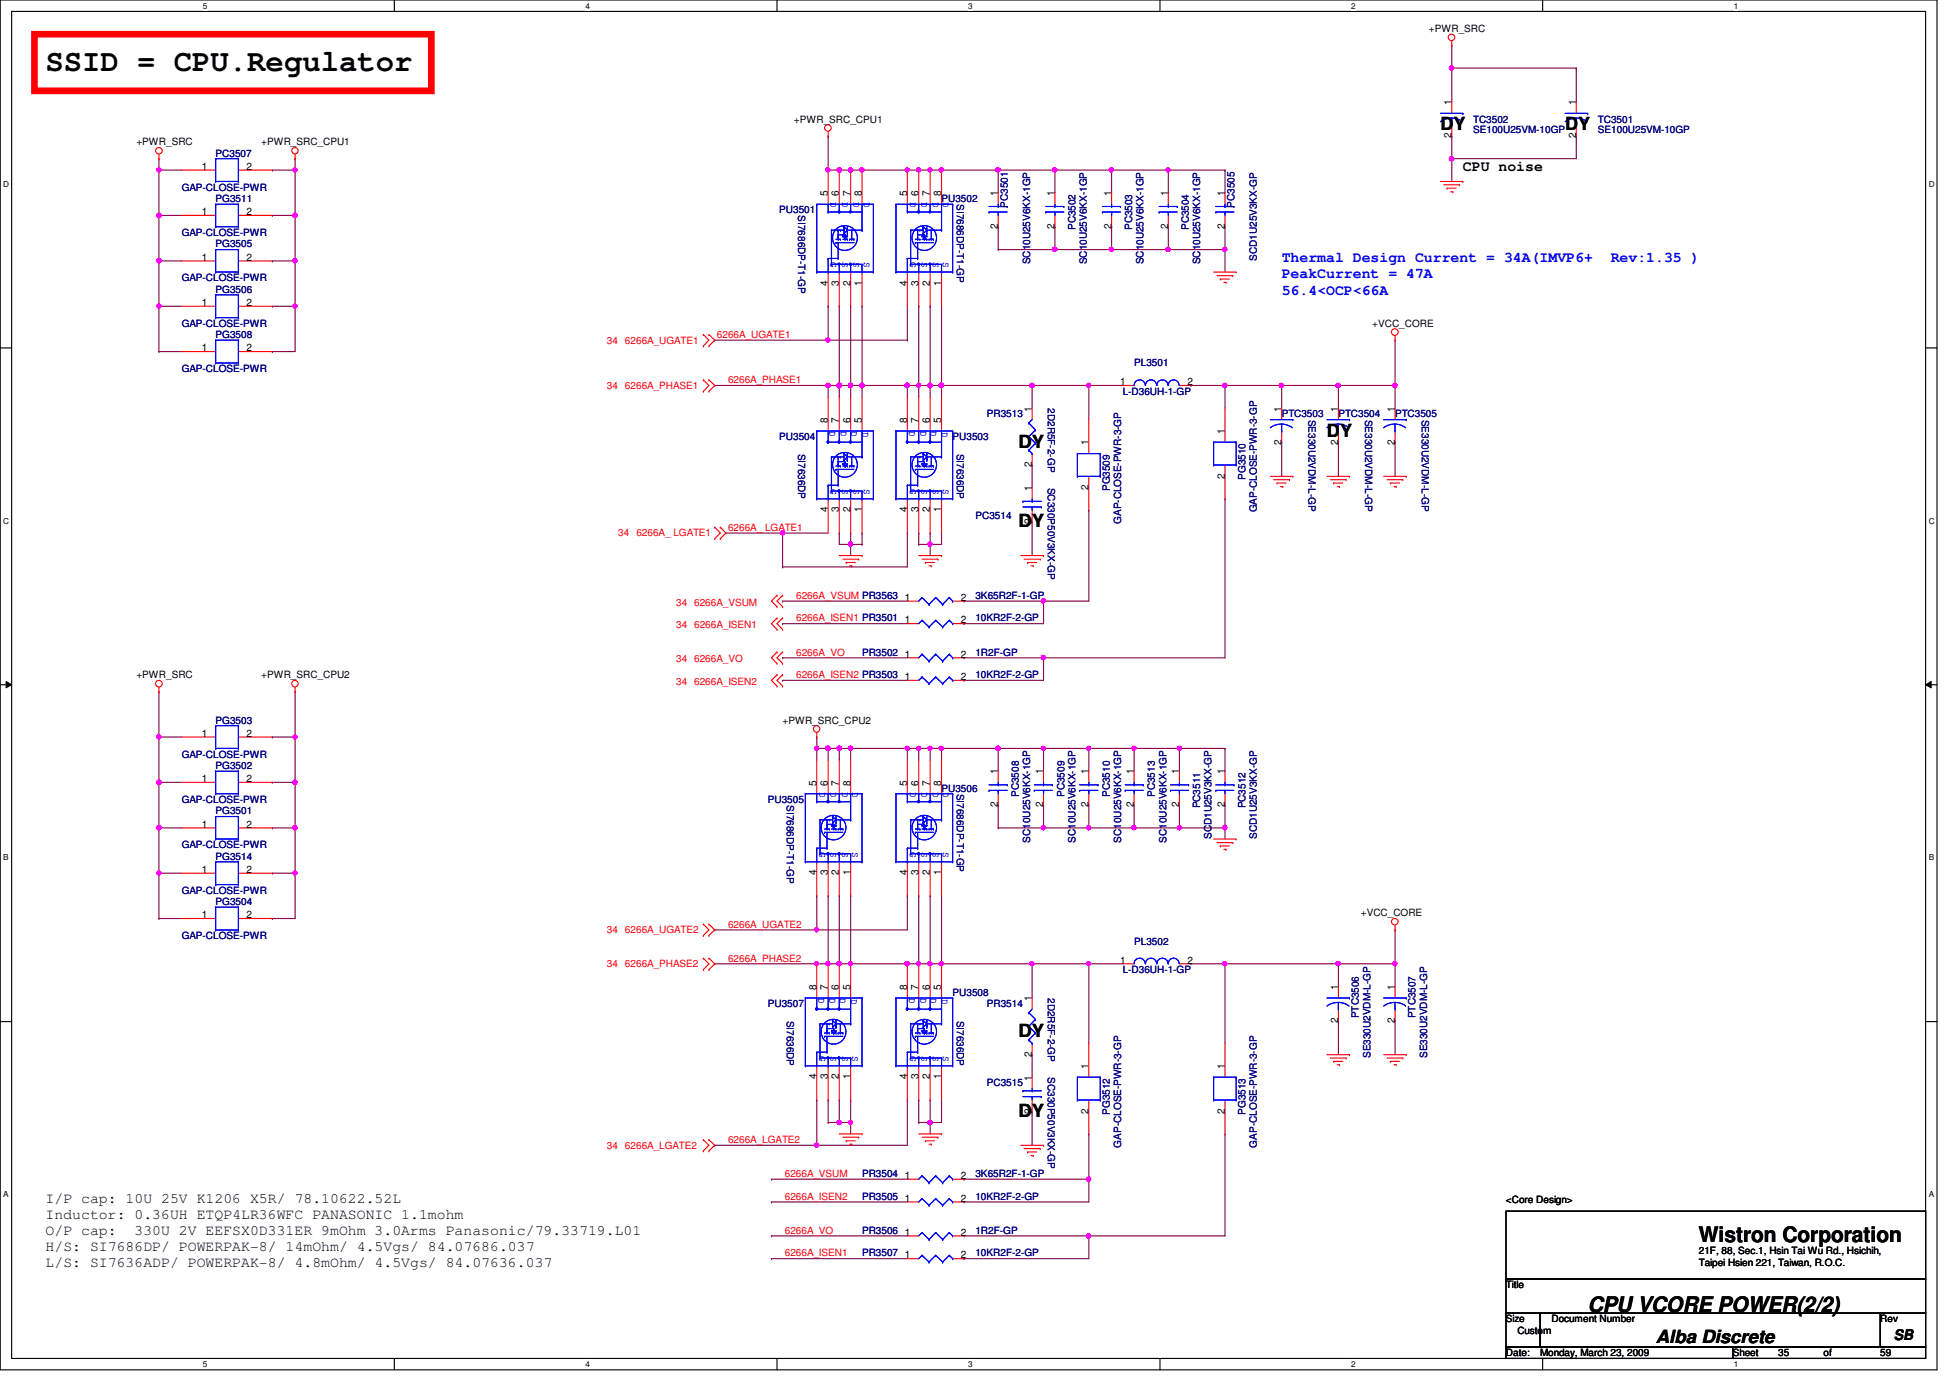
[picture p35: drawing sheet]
<svg xmlns="http://www.w3.org/2000/svg" width="297mm" height="210mm" viewBox="0 0 297 210" stroke-linecap="round" stroke-linejoin="round" font-family="sans-serif">
<defs><g id="words">
<text font-size="4.7" x="6.9" y="10.8">SSID = CPU.Regulator</text>
<g font-size="3.3">
<text x="258.8" y="189.2">Wistron Corporation</text>
<text x="241.8" y="199.9">CPU VCORE POWER(2/2)</text>
</g>
<g font-size="2.8">
<text x="219.4" y="19.9">DY</text>
<text x="238.4" y="19.9">DY</text>
<text x="155.1" y="68.2">DY</text>
<text x="202.1" y="66.5">DY</text>
<text x="155.1" y="80.3">DY</text>
<text x="155.1" y="158">DY</text>
<text x="155.1" y="170.1">DY</text>
<text x="252.2" y="204.6">Alba Discrete</text>
</g>
<g font-size="2.2">
<text x="222.8" y="26">CPU noise</text>
<text x="6.9" y="183.2">I/P cap: 10U 25V K1206 X5R/ 78.10622.52L</text>
<text x="6.9" y="185.6">Inductor: 0.36UH ETQP4LR36WFC PANASONIC 1.1mohm</text>
<text x="6.9" y="188.1">O/P cap:</text>
<text x="6.9" y="190.5">H/S: SI7686DP/ POWERPAK-8/ 14mOhm/ 4.5Vgs/ 84.07686.037</text>
<text x="20.5" y="188.1">330U 2V EEFSX0D331ER 9mOhm 3.0Arms Panasonic/79.33719.L01</text>
<text x="6.9" y="193">L/S: SI7636ADP/ POWERPAK-8/ 4.8mOhm/ 4.5Vgs/ 84.07636.037</text>
<text x="288.5" y="204.1">SB</text>
</g>
<g font-size="2.2" fill="#00f">
<text x="195.2" y="39.9">Thermal Design Current = 34A(IMVP6+</text>
<text x="245.4" y="39.9">Rev:1.35 )</text>
<text x="195.2" y="42.4">PeakCurrent = 47A</text>
<text x="195.2" y="45">56.4&lt;OCP&lt;66A</text>
</g>
<g font-size="1.6">
<text x="221.1" y="16" transform="rotate(-90 221.1 16)">1</text>
<text x="240.1" y="16" transform="rotate(-90 240.1 16)">1</text>
<text x="221.1" y="21.1" transform="rotate(-90 221.1 21.1)">2</text>
<text x="240.1" y="21.1" transform="rotate(-90 240.1 21.1)">2</text>
<text x="30.7" y="25.9">1</text>
<text x="37.5" y="25.9">2</text>
<text x="126.1" y="29.9" transform="rotate(-90 126.1 29.9)">5</text>
<text x="127.8" y="29.9" transform="rotate(-90 127.8 29.9)">6</text>
<text x="129.5" y="29.9" transform="rotate(-90 129.5 29.9)">7</text>
<text x="131.3" y="29.9" transform="rotate(-90 131.3 29.9)">8</text>
<text x="138.2" y="29.9" transform="rotate(-90 138.2 29.9)">5</text>
<text x="139.9" y="29.9" transform="rotate(-90 139.9 29.9)">6</text>
<text x="141.6" y="29.9" transform="rotate(-90 141.6 29.9)">7</text>
<text x="143.4" y="29.9" transform="rotate(-90 143.4 29.9)">8</text>
<text x="152" y="29.9" transform="rotate(-90 152 29.9)">1</text>
<text x="160.7" y="29.9" transform="rotate(-90 160.7 29.9)">1</text>
<text x="169.3" y="29.9" transform="rotate(-90 169.3 29.9)">1</text>
<text x="177.9" y="29.9" transform="rotate(-90 177.9 29.9)">1</text>
<text x="186.6" y="29.9" transform="rotate(-90 186.6 29.9)">1</text>
<text x="30.7" y="32.8">1</text>
<text x="37.5" y="32.8">2</text>
<text x="152" y="34.9" transform="rotate(-90 152 34.9)">2</text>
<text x="160.7" y="34.9" transform="rotate(-90 160.7 34.9)">2</text>
<text x="169.3" y="34.9" transform="rotate(-90 169.3 34.9)">2</text>
<text x="177.9" y="34.9" transform="rotate(-90 177.9 34.9)">2</text>
<text x="186.6" y="34.9" transform="rotate(-90 186.6 34.9)">2</text>
<text x="30.7" y="39.7">1</text>
<text x="37.5" y="39.7">2</text>
<text x="30.7" y="46.6">1</text>
<text x="37.5" y="46.6">2</text>
<text x="126.1" y="43.5" transform="rotate(-90 126.1 43.5)">4</text>
<text x="127.8" y="43.5" transform="rotate(-90 127.8 43.5)">3</text>
<text x="129.5" y="43.5" transform="rotate(-90 129.5 43.5)">2</text>
<text x="131.3" y="43.5" transform="rotate(-90 131.3 43.5)">1</text>
<text x="138.2" y="43.5" transform="rotate(-90 138.2 43.5)">4</text>
<text x="139.9" y="43.5" transform="rotate(-90 139.9 43.5)">3</text>
<text x="141.6" y="43.5" transform="rotate(-90 141.6 43.5)">2</text>
<text x="143.4" y="43.5" transform="rotate(-90 143.4 43.5)">1</text>
<text x="30.7" y="53.5">1</text>
<text x="37.5" y="53.5">2</text>
<text x="170.6" y="58.7">1</text>
<text x="180.9" y="58.7">2</text>
<text x="126.1" y="64.4" transform="rotate(-90 126.1 64.4)">8</text>
<text x="127.8" y="64.4" transform="rotate(-90 127.8 64.4)">7</text>
<text x="129.5" y="64.4" transform="rotate(-90 129.5 64.4)">6</text>
<text x="131.3" y="64.4" transform="rotate(-90 131.3 64.4)">5</text>
<text x="138.2" y="64.4" transform="rotate(-90 138.2 64.4)">8</text>
<text x="139.9" y="64.4" transform="rotate(-90 139.9 64.4)">7</text>
<text x="141.6" y="64.4" transform="rotate(-90 141.6 64.4)">6</text>
<text x="143.4" y="64.4" transform="rotate(-90 143.4 64.4)">5</text>
<text x="157.2" y="62.7" transform="rotate(-90 157.2 62.7)">1</text>
<text x="195.2" y="62.7" transform="rotate(-90 195.2 62.7)">1</text>
<text x="203.8" y="62.7" transform="rotate(-90 203.8 62.7)">1</text>
<text x="212.5" y="62.7" transform="rotate(-90 212.5 62.7)">1</text>
<text x="157.2" y="71.2" transform="rotate(-90 157.2 71.2)">2</text>
<text x="165.8" y="67.9" transform="rotate(-90 165.8 67.9)">1</text>
<text x="186.6" y="66.1" transform="rotate(-90 186.6 66.1)">1</text>
<text x="195.2" y="67.7" transform="rotate(-90 195.2 67.7)">2</text>
<text x="203.8" y="67.7" transform="rotate(-90 203.8 67.7)">2</text>
<text x="212.5" y="67.7" transform="rotate(-90 212.5 67.7)">2</text>
<text x="157.2" y="74.8" transform="rotate(-90 157.2 74.8)">1</text>
<text x="165.8" y="74.6" transform="rotate(-90 165.8 74.6)">2</text>
<text x="186.6" y="72.9" transform="rotate(-90 186.6 72.9)">2</text>
<text x="126.1" y="78.1" transform="rotate(-90 126.1 78.1)">4</text>
<text x="127.8" y="78.1" transform="rotate(-90 127.8 78.1)">3</text>
<text x="129.5" y="78.1" transform="rotate(-90 129.5 78.1)">2</text>
<text x="131.3" y="78.1" transform="rotate(-90 131.3 78.1)">1</text>
<text x="138.2" y="78.1" transform="rotate(-90 138.2 78.1)">4</text>
<text x="139.9" y="78.1" transform="rotate(-90 139.9 78.1)">3</text>
<text x="141.6" y="78.1" transform="rotate(-90 141.6 78.1)">2</text>
<text x="143.4" y="78.1" transform="rotate(-90 143.4 78.1)">1</text>
<text x="157.2" y="79.8" transform="rotate(-90 157.2 79.8)">2</text>
<text x="137.8" y="91.5">1</text>
<text x="137.8" y="95">1</text>
<text x="146.3" y="91.5">2</text>
<text x="146.3" y="95">2</text>
<text x="137.8" y="100.2">1</text>
<text x="146.3" y="100.2">2</text>
<text x="137.8" y="103.6">1</text>
<text x="146.3" y="103.6">2</text>
<text x="30.7" y="112.2">1</text>
<text x="37.5" y="112.2">2</text>
<text x="30.7" y="119.1">1</text>
<text x="37.5" y="119.1">2</text>
<text x="124.4" y="119.7" transform="rotate(-90 124.4 119.7)">5</text>
<text x="126.1" y="119.7" transform="rotate(-90 126.1 119.7)">6</text>
<text x="127.8" y="119.7" transform="rotate(-90 127.8 119.7)">7</text>
<text x="129.5" y="119.7" transform="rotate(-90 129.5 119.7)">8</text>
<text x="138.2" y="119.7" transform="rotate(-90 138.2 119.7)">5</text>
<text x="139.9" y="119.7" transform="rotate(-90 139.9 119.7)">6</text>
<text x="141.6" y="119.7" transform="rotate(-90 141.6 119.7)">7</text>
<text x="143.4" y="119.7" transform="rotate(-90 143.4 119.7)">8</text>
<text x="152" y="117.9" transform="rotate(-90 152 117.9)">1</text>
<text x="158.9" y="117.9" transform="rotate(-90 158.9 117.9)">1</text>
<text x="165.8" y="117.9" transform="rotate(-90 165.8 117.9)">1</text>
<text x="172.7" y="117.9" transform="rotate(-90 172.7 117.9)">1</text>
<text x="179.6" y="117.9" transform="rotate(-90 179.6 117.9)">1</text>
<text x="186.6" y="117.9" transform="rotate(-90 186.6 117.9)">1</text>
<text x="152" y="123" transform="rotate(-90 152 123)">2</text>
<text x="158.9" y="123" transform="rotate(-90 158.9 123)">2</text>
<text x="165.8" y="123" transform="rotate(-90 165.8 123)">2</text>
<text x="172.7" y="123" transform="rotate(-90 172.7 123)">2</text>
<text x="179.6" y="123" transform="rotate(-90 179.6 123)">2</text>
<text x="186.6" y="123" transform="rotate(-90 186.6 123)">2</text>
<text x="30.7" y="126.1">1</text>
<text x="37.5" y="126.1">2</text>
<text x="30.7" y="133">1</text>
<text x="37.5" y="133">2</text>
<text x="124.4" y="133.3" transform="rotate(-90 124.4 133.3)">4</text>
<text x="126.1" y="133.3" transform="rotate(-90 126.1 133.3)">3</text>
<text x="127.8" y="133.3" transform="rotate(-90 127.8 133.3)">2</text>
<text x="129.5" y="133.3" transform="rotate(-90 129.5 133.3)">1</text>
<text x="138.2" y="133.3" transform="rotate(-90 138.2 133.3)">4</text>
<text x="139.9" y="133.3" transform="rotate(-90 139.9 133.3)">3</text>
<text x="141.6" y="133.3" transform="rotate(-90 141.6 133.3)">2</text>
<text x="143.4" y="133.3" transform="rotate(-90 143.4 133.3)">1</text>
<text x="30.7" y="139.9">1</text>
<text x="37.5" y="139.9">2</text>
<text x="170.6" y="146.8">1</text>
<text x="180.9" y="146.8">2</text>
<text x="124.4" y="150.8" transform="rotate(-90 124.4 150.8)">8</text>
<text x="126.1" y="150.8" transform="rotate(-90 126.1 150.8)">7</text>
<text x="127.8" y="150.8" transform="rotate(-90 127.8 150.8)">6</text>
<text x="129.5" y="150.8" transform="rotate(-90 129.5 150.8)">5</text>
<text x="138.2" y="150.8" transform="rotate(-90 138.2 150.8)">8</text>
<text x="139.9" y="150.8" transform="rotate(-90 139.9 150.8)">7</text>
<text x="141.6" y="150.8" transform="rotate(-90 141.6 150.8)">6</text>
<text x="143.4" y="150.8" transform="rotate(-90 143.4 150.8)">5</text>
<text x="157.2" y="152.5" transform="rotate(-90 157.2 152.5)">1</text>
<text x="203.8" y="155.8" transform="rotate(-90 203.8 155.8)">2</text>
<text x="203.8" y="150.8" transform="rotate(-90 203.8 150.8)">1</text>
<text x="212.5" y="155.8" transform="rotate(-90 212.5 155.8)">2</text>
<text x="212.5" y="150.8" transform="rotate(-90 212.5 150.8)">1</text>
<text x="157.2" y="161" transform="rotate(-90 157.2 161)">2</text>
<text x="124.4" y="164.4" transform="rotate(-90 124.4 164.4)">4</text>
<text x="126.1" y="164.4" transform="rotate(-90 126.1 164.4)">3</text>
<text x="127.8" y="164.4" transform="rotate(-90 127.8 164.4)">2</text>
<text x="129.5" y="164.4" transform="rotate(-90 129.5 164.4)">1</text>
<text x="138.2" y="164.4" transform="rotate(-90 138.2 164.4)">4</text>
<text x="139.9" y="164.4" transform="rotate(-90 139.9 164.4)">3</text>
<text x="141.6" y="164.4" transform="rotate(-90 141.6 164.4)">2</text>
<text x="143.4" y="164.4" transform="rotate(-90 143.4 164.4)">1</text>
<text x="157.2" y="164.6" transform="rotate(-90 157.2 164.6)">1</text>
<text x="165.8" y="162.9" transform="rotate(-90 165.8 162.9)">1</text>
<text x="186.6" y="162.9" transform="rotate(-90 186.6 162.9)">1</text>
<text x="157.2" y="169.6" transform="rotate(-90 157.2 169.6)">2</text>
<text x="165.8" y="169.6" transform="rotate(-90 165.8 169.6)">2</text>
<text x="186.6" y="169.6" transform="rotate(-90 186.6 169.6)">2</text>
<text x="137.8" y="179.6">1</text>
<text x="146.3" y="179.6">2</text>
<text x="137.8" y="183">1</text>
<text x="146.3" y="183">2</text>
<text x="137.8" y="191.7">1</text>
<text x="137.8" y="188.2">1</text>
<text x="146.3" y="191.7">2</text>
<text x="146.3" y="188.2">2</text>
</g>
<g font-size="1.5">
<text x="217.7" y="4.9">+PWR_SRC</text>
<text x="20.8" y="22.1">+PWR_SRC</text>
<text x="39.8" y="22.1">+PWR_SRC_CPU1</text>
<text x="120.9" y="18.7">+PWR_SRC_CPU1</text>
<text x="209" y="49.8">+VCC_CORE</text>
<text x="20.8" y="103.3">+PWR_SRC</text>
<text x="39.8" y="103.3">+PWR_SRC_CPU2</text>
<text x="119.2" y="110.2">+PWR_SRC_CPU2</text>
<text x="207.3" y="139.6">+VCC_CORE</text>
<text x="229.4" y="183.3">&lt;Core Design&gt;</text>
<text x="258.8" y="191.1">21F, 88, Sec.1, Hsin Tai Wu Rd., Hsichih,</text>
<text x="229.4" y="196.2">Title</text>
<text x="258.8" y="192.8">Taipei Hsien 221, Taiwan, R.O.C.</text>
<text x="229.4" y="201.4">Size</text>
<text x="231.1" y="203.2">Custom</text>
<text x="236.3" y="201.4">Document Number</text>
<text x="286.4" y="201.4">Rev</text>
<text x="229.4" y="206.6">Date:</text>
<text x="234.6" y="206.6">Monday, March 23, 2009</text>
<text x="263.9" y="206.6">Sheet</text>
<text x="270.9" y="206.6">35</text>
<text x="277.8" y="206.6">of</text>
<text x="286.4" y="206.6">59</text>
</g>
<g font-size="1.5" fill="#000080">
<text x="32.8" y="23.9">PC3507</text>
<text x="224.4" y="18.7">TC3502</text>
<text x="224.4" y="20.2">SE100U25VM-10GP</text>
<text x="243.4" y="18.7">TC3501</text>
<text x="243.4" y="20.2">SE100U25VM-10GP</text>
<text x="27.7" y="29">GAP-CLOSE-PWR</text>
<text x="27.7" y="35.9">GAP-CLOSE-PWR</text>
<text x="32.8" y="30.8">PG3511</text>
<text x="118.7" y="32.5">PU3501</text>
<text x="121.6" y="32.8" transform="rotate(90 121.6 32.8)">SI7686DP-T1-GP</text>
<text x="143.4" y="30.8">PU3502</text>
<text x="145.8" y="31.1" transform="rotate(90 145.8 31.1)">SI7686DP-T1-GP</text>
<text x="153.5" y="31.6" transform="rotate(-90 153.5 31.6)">PC3501</text>
<text x="163.8" y="35.1" transform="rotate(-90 163.8 35.1)">PC3502</text>
<text x="172.5" y="35.1" transform="rotate(-90 172.5 35.1)">PC3503</text>
<text x="181.1" y="35.1" transform="rotate(-90 181.1 35.1)">PC3504</text>
<text x="188" y="31.6" transform="rotate(-90 188 31.6)">PC3505</text>
<text x="32.8" y="37.7">PG3505</text>
<text x="156.9" y="40.3" transform="rotate(-90 156.9 40.3)">SC10U25V6KX-1GP</text>
<text x="165.6" y="40.3" transform="rotate(-90 165.6 40.3)">SC10U25V6KX-1GP</text>
<text x="174.2" y="40.3" transform="rotate(-90 174.2 40.3)">SC10U25V6KX-1GP</text>
<text x="182.8" y="40.3" transform="rotate(-90 182.8 40.3)">SC10U25V6KX-1GP</text>
<text x="191.5" y="39.8" transform="rotate(-90 191.5 39.8)">SCD1U25V3KX-GP</text>
<text x="27.7" y="42.8">GAP-CLOSE-PWR</text>
<text x="32.8" y="44.6">PG3506</text>
<text x="27.7" y="49.8">GAP-CLOSE-PWR</text>
<text x="32.8" y="51.5">PG3508</text>
<text x="27.7" y="56.7">GAP-CLOSE-PWR</text>
<text x="172.8" y="55.8">PL3501</text>
<text x="150.3" y="63.6">PR3513</text>
<text x="159.6" y="62.2" transform="rotate(90 159.6 62.2)">2D2R5F-2-GP</text>
<text x="171" y="60.1">L-D36UH-1-GP</text>
<text x="195.2" y="63.6">PTC3503</text>
<text x="199.3" y="63.9" transform="rotate(90 199.3 63.9)">SE330U2VDM-L-GP</text>
<text x="203.9" y="63.6">PTC3504</text>
<text x="207.9" y="63.9" transform="rotate(90 207.9 63.9)">SE330U2VDM-L-GP</text>
<text x="212.5" y="63.6">PTC3505</text>
<text x="216.6" y="63.9" transform="rotate(90 216.6 63.9)">SE330U2VDM-L-GP</text>
<text x="118.7" y="67.1">PU3504</text>
<text x="121.6" y="69.1" transform="rotate(90 121.6 69.1)">SI7636DP</text>
<text x="145.1" y="67.1">PU3503</text>
<text x="145.8" y="69.1" transform="rotate(90 145.8 69.1)">SI7636DP</text>
<text x="159.6" y="74.3" transform="rotate(90 159.6 74.3)">SC330P50V3KX-GP</text>
<text x="169" y="74.8" transform="rotate(-90 169 74.8)">PG3509</text>
<text x="189.7" y="73.1" transform="rotate(-90 189.7 73.1)">PG3510</text>
<text x="148.6" y="79.1">PC3514</text>
<text x="170.8" y="79.8" transform="rotate(-90 170.8 79.8)">GAP-CLOSE-PWR-3-GP</text>
<text x="191.5" y="78.1" transform="rotate(-90 191.5 78.1)">GAP-CLOSE-PWR-3-GP</text>
<text x="148.6" y="91.2">3K65R2F-1-GP</text>
<text x="148.6" y="94.7">10KR2F-2-GP</text>
<text x="131.3" y="99.9">PR3502</text>
<text x="148.6" y="99.9">1R2F-GP</text>
<text x="148.6" y="103.3">10KR2F-2-GP</text>
<text x="32.8" y="110.2">PG3503</text>
<text x="27.7" y="115.4">GAP-CLOSE-PWR</text>
<text x="32.8" y="117.1">PG3502</text>
<text x="27.7" y="122.3">GAP-CLOSE-PWR</text>
<text x="32.8" y="124">PG3501</text>
<text x="117" y="122.3">PU3505</text>
<text x="119.8" y="122.6" transform="rotate(90 119.8 122.6)">SI7686DP-T1-GP</text>
<text x="143.4" y="120.6">PU3506</text>
<text x="145.8" y="120.9" transform="rotate(90 145.8 120.9)">SI7686DP-T1-GP</text>
<text x="155.2" y="121.4" transform="rotate(-90 155.2 121.4)">PC3508</text>
<text x="162.1" y="121.4" transform="rotate(-90 162.1 121.4)">PC3509</text>
<text x="169" y="121.4" transform="rotate(-90 169 121.4)">PC3510</text>
<text x="175.9" y="121.4" transform="rotate(-90 175.9 121.4)">PC3513</text>
<text x="182.8" y="123.1" transform="rotate(-90 182.8 123.1)">PC3511</text>
<text x="189.7" y="123.1" transform="rotate(-90 189.7 123.1)">PC3512</text>
<text x="27.7" y="129.2">GAP-CLOSE-PWR</text>
<text x="32.8" y="130.9">PG3514</text>
<text x="156.9" y="128.4" transform="rotate(-90 156.9 128.4)">SC10U25V6KX-1GP</text>
<text x="163.8" y="128.4" transform="rotate(-90 163.8 128.4)">SC10U25V6KX-1GP</text>
<text x="170.8" y="128.4" transform="rotate(-90 170.8 128.4)">SC10U25V6KX-1GP</text>
<text x="177.7" y="128.4" transform="rotate(-90 177.7 128.4)">SC10U25V6KX-1GP</text>
<text x="184.6" y="127.8" transform="rotate(-90 184.6 127.8)">SCD1U25V3KX-GP</text>
<text x="191.5" y="127.8" transform="rotate(-90 191.5 127.8)">SCD1U25V3KX-GP</text>
<text x="27.7" y="136.1">GAP-CLOSE-PWR</text>
<text x="32.8" y="137.8">PG3504</text>
<text x="27.7" y="143">GAP-CLOSE-PWR</text>
<text x="172.8" y="143.9">PL3502</text>
<text x="171" y="148.2">L-D36UH-1-GP</text>
<text x="117" y="153.4">PU3507</text>
<text x="119.8" y="155.4" transform="rotate(90 119.8 155.4)">SI7636DP</text>
<text x="145.1" y="151.7">PU3508</text>
<text x="145.8" y="155.4" transform="rotate(90 145.8 155.4)">SI7636DP</text>
<text x="150.3" y="153.4">PR3514</text>
<text x="159.6" y="152" transform="rotate(90 159.6 152)">2D2R5F-2-GP</text>
<text x="207" y="155.1" transform="rotate(-90 207 155.1)">PTC3506</text>
<text x="215.6" y="155.1" transform="rotate(-90 215.6 155.1)">PTC3507</text>
<text x="208.7" y="161.2" transform="rotate(-90 208.7 161.2)">SE330U2VDM-L-GP</text>
<text x="217.4" y="161.2" transform="rotate(-90 217.4 161.2)">SE330U2VDM-L-GP</text>
<text x="150.3" y="165.5">PC3515</text>
<text x="159.6" y="164.1" transform="rotate(90 159.6 164.1)">SC330P50V3KX-GP</text>
<text x="169" y="169.8" transform="rotate(-90 169 169.8)">PG3512</text>
<text x="189.7" y="169.8" transform="rotate(-90 189.7 169.8)">PG3513</text>
<text x="131.3" y="179.3">PR3504</text>
<text x="148.6" y="179.3">3K65R2F-1-GP</text>
<text x="170.8" y="174.8" transform="rotate(-90 170.8 174.8)">GAP-CLOSE-PWR-3-GP</text>
<text x="191.5" y="174.8" transform="rotate(-90 191.5 174.8)">GAP-CLOSE-PWR-3-GP</text>
<text x="131.3" y="182.8">PR3505</text>
<text x="148.6" y="182.8">10KR2F-2-GP</text>
<text x="131.3" y="191.4">PR3507</text>
<text x="131.3" y="188">PR3506</text>
<text x="148.6" y="191.4">10KR2F-2-GP</text>
<text x="148.6" y="188">1R2F-GP</text>
</g>
<g font-size="1.5" fill="#00f">
<text x="126.5" y="30.7" transform="rotate(90 126.5 30.7)">D</text>
<text x="128.3" y="30.7" transform="rotate(90 128.3 30.7)">D</text>
<text x="130" y="30.7" transform="rotate(90 130 30.7)">D</text>
<text x="131.6" y="30.7" transform="rotate(90 131.6 30.7)">D</text>
<text x="138.6" y="30.7" transform="rotate(90 138.6 30.7)">D</text>
<text x="140.4" y="30.7" transform="rotate(90 140.4 30.7)">D</text>
<text x="142.1" y="30.7" transform="rotate(90 142.1 30.7)">D</text>
<text x="143.6" y="30.7" transform="rotate(90 143.6 30.7)">D</text>
<text x="126.5" y="39.9" transform="rotate(90 126.5 39.9)">G</text>
<text x="128.3" y="39.9" transform="rotate(90 128.3 39.9)">S</text>
<text x="130" y="39.9" transform="rotate(90 130 39.9)">S</text>
<text x="131.6" y="39.9" transform="rotate(90 131.6 39.9)">S</text>
<text x="138.6" y="39.9" transform="rotate(90 138.6 39.9)">G</text>
<text x="140.4" y="39.9" transform="rotate(90 140.4 39.9)">S</text>
<text x="142.1" y="39.9" transform="rotate(90 142.1 39.9)">S</text>
<text x="143.6" y="39.9" transform="rotate(90 143.6 39.9)">S</text>
<text x="126.4" y="65.7" transform="rotate(90 126.4 65.7)">D</text>
<text x="128.1" y="65.7" transform="rotate(90 128.1 65.7)">D</text>
<text x="129.7" y="65.7" transform="rotate(90 129.7 65.7)">D</text>
<text x="131.4" y="65.8" transform="rotate(90 131.4 65.8)">D</text>
<text x="138.5" y="65.7" transform="rotate(90 138.5 65.7)">D</text>
<text x="140.2" y="65.7" transform="rotate(90 140.2 65.7)">D</text>
<text x="141.7" y="65.7" transform="rotate(90 141.7 65.7)">D</text>
<text x="143.5" y="65.8" transform="rotate(90 143.5 65.8)">D</text>
<text x="126.5" y="74.5" transform="rotate(90 126.5 74.5)">G</text>
<text x="128.3" y="74.5" transform="rotate(90 128.3 74.5)">S</text>
<text x="130" y="74.5" transform="rotate(90 130 74.5)">S</text>
<text x="131.6" y="74.5" transform="rotate(90 131.6 74.5)">S</text>
<text x="138.6" y="74.5" transform="rotate(90 138.6 74.5)">G</text>
<text x="140.4" y="74.5" transform="rotate(90 140.4 74.5)">S</text>
<text x="142.1" y="74.5" transform="rotate(90 142.1 74.5)">S</text>
<text x="143.6" y="74.5" transform="rotate(90 143.6 74.5)">S</text>
<text x="124.8" y="120.6" transform="rotate(90 124.8 120.6)">D</text>
<text x="126.5" y="120.6" transform="rotate(90 126.5 120.6)">D</text>
<text x="128.3" y="120.6" transform="rotate(90 128.3 120.6)">D</text>
<text x="129.8" y="120.6" transform="rotate(90 129.8 120.6)">D</text>
<text x="138.6" y="120.6" transform="rotate(90 138.6 120.6)">D</text>
<text x="140.4" y="120.6" transform="rotate(90 140.4 120.6)">D</text>
<text x="142.1" y="120.6" transform="rotate(90 142.1 120.6)">D</text>
<text x="143.6" y="120.6" transform="rotate(90 143.6 120.6)">D</text>
<text x="124.8" y="129.7" transform="rotate(90 124.8 129.7)">G</text>
<text x="126.5" y="129.7" transform="rotate(90 126.5 129.7)">S</text>
<text x="128.3" y="129.7" transform="rotate(90 128.3 129.7)">S</text>
<text x="129.8" y="129.7" transform="rotate(90 129.8 129.7)">S</text>
<text x="138.6" y="129.7" transform="rotate(90 138.6 129.7)">G</text>
<text x="140.4" y="129.7" transform="rotate(90 140.4 129.7)">S</text>
<text x="142.1" y="129.7" transform="rotate(90 142.1 129.7)">S</text>
<text x="143.6" y="129.7" transform="rotate(90 143.6 129.7)">S</text>
<text x="124.7" y="152" transform="rotate(90 124.7 152)">D</text>
<text x="126.4" y="152" transform="rotate(90 126.4 152)">D</text>
<text x="127.9" y="152" transform="rotate(90 127.9 152)">D</text>
<text x="129.7" y="152.2" transform="rotate(90 129.7 152.2)">D</text>
<text x="138.5" y="152" transform="rotate(90 138.5 152)">D</text>
<text x="140.2" y="152" transform="rotate(90 140.2 152)">D</text>
<text x="141.7" y="152" transform="rotate(90 141.7 152)">D</text>
<text x="143.5" y="152.2" transform="rotate(90 143.5 152.2)">D</text>
<text x="124.8" y="160.8" transform="rotate(90 124.8 160.8)">G</text>
<text x="126.5" y="160.8" transform="rotate(90 126.5 160.8)">S</text>
<text x="128.3" y="160.8" transform="rotate(90 128.3 160.8)">S</text>
<text x="129.8" y="160.8" transform="rotate(90 129.8 160.8)">S</text>
<text x="138.6" y="160.8" transform="rotate(90 138.6 160.8)">G</text>
<text x="140.4" y="160.8" transform="rotate(90 140.4 160.8)">S</text>
<text x="142.1" y="160.8" transform="rotate(90 142.1 160.8)">S</text>
<text x="143.6" y="160.8" transform="rotate(90 143.6 160.8)">S</text>
</g>
<g font-size="1.5" fill="#f00">
<text x="92.5" y="52.4">34</text>
<text x="95.2" y="52.4">6266A_UGATE1</text>
<text x="109.2" y="51.5">6266A_UGATE1</text>
<text x="92.5" y="59.3">34</text>
<text x="95.2" y="59.3">6266A_PHASE1</text>
<text x="110.9" y="58.4">6266A_PHASE1</text>
<text x="94.2" y="81.7">34</text>
<text x="96.9" y="81.7">6266A_ LGATE1</text>
<text x="110.9" y="80.9">6266A_ LGATE1</text>
<text x="103" y="95.7">34</text>
<text x="103" y="92.2">34</text>
<text x="105.7" y="95.7">6266A_ISEN1</text>
<text x="105.7" y="92.2">6266A_VSUM</text>
<text x="121.3" y="94.7">6266A_ISEN1 PR3501</text>
<text x="121.3" y="91.2">6266A_VSUM PR3563</text>
<text x="103" y="100.9">34</text>
<text x="105.7" y="100.9">6266A_VO</text>
<text x="121.3" y="99.9">6266A_VO</text>
<text x="103" y="104.4">34</text>
<text x="105.7" y="104.4">6266A_ISEN2</text>
<text x="121.3" y="103.3">6266A_ISEN2 PR3503</text>
<text x="92.5" y="142.2">34</text>
<text x="95.2" y="142.2">6266A_UGATE2</text>
<text x="110.9" y="141.3">6266A_UGATE2</text>
<text x="92.5" y="147.4">34</text>
<text x="95.2" y="147.4">6266A_PHASE2</text>
<text x="110.9" y="146.5">6266A_PHASE2</text>
<text x="92.5" y="175">34</text>
<text x="95.2" y="175">6266A_LGATE2</text>
<text x="110.9" y="174.1">6266A_LGATE2</text>
<text x="119.5" y="179.3">6266A_VSUM</text>
<text x="119.5" y="182.8">6266A_ISEN2</text>
<text x="119.5" y="191.4">6266A_ISEN1</text>
<text x="119.5" y="187.9">6266A_VO</text>
</g>
<g font-size="1.3">
<text x="30.9" y="1.4">5</text>
<text x="89.2" y="1.4">4</text>
<text x="147.5" y="1.4">3</text>
<text x="205.8" y="1.4">2</text>
<text x="264.1" y="1.4">1</text>
<text x=".5" y="28.5">D</text>
<text x="293.8" y="28.5">D</text>
<text x=".5" y="79.8">C</text>
<text x="293.8" y="79.8">C</text>
<text x=".5" y="131.1">B</text>
<text x="293.8" y="131.1">B</text>
<text x=".5" y="182.4">A</text>
<text x="293.8" y="182.4">A</text>
<text x="30.9" y="208.3">5</text>
<text x="89.2" y="208.3">4</text>
<text x="147.5" y="208.3">3</text>
<text x="205.8" y="208.3">2</text>
<text x="264.1" y="208.3">1</text>
</g>
</g></defs>
<path d="M0 0h295.1v208.7h-295.1zM1.8 1.7h291.5v205.2h-291.5z" fill="none" stroke="#000" stroke-width=".17"/>
<g fill="#fff">
<path d="M30.9 .2h.7v1.4h-.7z"/>
<path d="M30.9 207.1h.7v1.4h-.7z"/>
</g>
<path d="M60.1 0v1.7M60.1 206.9v1.8" fill="none" stroke="#000" stroke-width=".17"/>
<g fill="#fff">
<path d="M89.2 .2h.7v1.4h-.7z"/>
<path d="M89.2 207.1h.7v1.4h-.7z"/>
</g>
<path d="M118.4 0v1.7M118.4 206.9v1.8" fill="none" stroke="#000" stroke-width=".17"/>
<g fill="#fff">
<path d="M147.5 .2h.7v1.4h-.7z"/>
<path d="M147.5 207.1h.7v1.4h-.7z"/>
</g>
<path d="M176.7 0v1.7M176.7 206.9v1.8" fill="none" stroke="#000" stroke-width=".17"/>
<g fill="#fff">
<path d="M205.8 .2h.7v1.4h-.7z"/>
<path d="M205.8 207.1h.7v1.4h-.7z"/>
</g>
<path d="M235 0v1.7M235 206.9v1.8" fill="none" stroke="#000" stroke-width=".17"/>
<g fill="#fff">
<path d="M264.1 .2h.7v1.4h-.7z"/>
<path d="M264.1 207.1h.7v1.4h-.7z"/>
<path d="M.5 27.3h.9v1.4h-.9z"/>
<path d="M293.8 27.3h.9v1.4h-.9z"/>
<path d="M.5 78.6h.9v1.4h-.9z"/>
<path d="M293.8 78.6h.9v1.4h-.9z"/>
</g>
<path d="M0 53h1.8M293.3 53h1.8" fill="none" stroke="#000" stroke-width=".17"/>
<g fill="#fff">
<path d="M.5 129.9h.8v1.4h-.8z"/>
<path d="M293.8 129.9h.8v1.4h-.8z"/>
</g>
<path d="M0 104.3h1.8M293.3 104.3h1.8" fill="none" stroke="#000" stroke-width=".17"/>
<path d="M.9 103.8l.9 .5-.9 .5zM293.3 104.3l.9-.5v1z" fill="#000"/>
<path d="M.9 103.8l.9 .5-.9 .5zM293.3 104.3l.9-.5v1z" fill="none" stroke="#000" stroke-width=".15"/>
<g fill="#fff">
<path d="M.5 181.2h.8v1.4h-.8z"/>
<path d="M293.8 181.2h.8v1.4h-.8z"/>
</g>
<path d="M0 155.6h1.8M293.3 155.6h1.8" fill="none" stroke="#000" stroke-width=".17"/>
<path d="M157.2 58.7h.1M157.2 58.7h8.7" fill="none" stroke="#800040" stroke-width=".17"/>
<circle cx="157.2" cy="58.7" r=".33" fill="#f0f"/>
<circle cx="157.2" cy="58.7" r=".33" fill="none" stroke="#f0f" stroke-width=".17"/>
<path d="M172.8 114h.1M172.8 114h6.9" fill="none" stroke="#800040" stroke-width=".17"/>
<circle cx="172.7" cy="114" r=".32" fill="#f0f"/>
<circle cx="172.7" cy="114" r=".32" fill="none" stroke="#f0f" stroke-width=".17"/>
<path d="M186.6 25.9h.1M186.6 38h.1M186.6 25.9v3.5M186.6 38v3.4" fill="none" stroke="#800040" stroke-width=".17"/>
<circle cx="186.6" cy="38" r=".33" fill="#f0f"/>
<circle cx="186.6" cy="38" r=".33" fill="none" stroke="#f0f" stroke-width=".17"/>
<path d="M129.6 146.8h.1M129.6 146.8h8.6" fill="none" stroke="#800040" stroke-width=".17"/>
<circle cx="138.2" cy="146.8" r=".32" fill="#f0f"/>
<circle cx="138.2" cy="146.8" r=".32" fill="none" stroke="#f0f" stroke-width=".17"/>
<path d="M179.7 122.6h.1M179.7 122.6v3.5" fill="none" stroke="#800040" stroke-width=".17"/>
<circle cx="179.7" cy="126.1" r=".34" fill="#f0f"/>
<circle cx="179.7" cy="126.1" r=".34" fill="none" stroke="#f0f" stroke-width=".17"/>
<path d="M126.1 46.7h.1M126.1 46.7v5.1M127.8 46.7h.1M127.8 46.7v12M129.6 46.7h.1M129.6 46.7v12" fill="none" stroke="#800040" stroke-width=".17"/>
<circle cx="127.8" cy="58.7" r=".34" fill="#f0f"/>
<circle cx="127.8" cy="58.7" r=".34" fill="none" stroke="#f0f" stroke-width=".17"/>
<path d="M160.7 25.9h.1M160.7 25.9v3.5M165.9 122.6h.1M165.9 122.6v3.5" fill="none" stroke="#800040" stroke-width=".17"/>
<circle cx="165.8" cy="126.1" r=".33" fill="#f0f"/>
<circle cx="165.8" cy="126.1" r=".33" fill="none" stroke="#f0f" stroke-width=".17"/>
<path d="M169.3 25.9h.1M169.3 25.9v3.5M169.3 25.9h8.7M178 25.9h.1M178 25.9v3.5M186.6 34.5h.1M186.6 34.5v3.5M140 58.7h.1M140 58.7h1.7" fill="none" stroke="#800040" stroke-width=".17"/>
<circle cx="169.3" cy="25.9" r=".33" fill="#f0f"/>
<circle cx="169.3" cy="25.9" r=".33" fill="none" stroke="#f0f" stroke-width=".17"/>
<path d="M178 25.9h.1M178 25.9h8.6M186.6 114h.1M186.6 114v3.5" fill="none" stroke="#800040" stroke-width=".17"/>
<circle cx="177.9" cy="25.9" r=".33" fill="#f0f"/>
<circle cx="177.9" cy="25.9" r=".33" fill="none" stroke="#f0f" stroke-width=".17"/>
<path d="M179.7 114h.1M179.7 114v3.5" fill="none" stroke="#800040" stroke-width=".17"/>
<circle cx="179.7" cy="114" r=".33" fill="#f0f"/>
<circle cx="179.7" cy="114" r=".33" fill="none" stroke="#f0f" stroke-width=".17"/>
<path d="M152.1 114h.1M152.1 114v3.5M159 114h.1M159 114v3.5M159 114h6.9M165.9 114h.1M165.9 114v3.5M152.1 122.6h.1M152.1 126.1h.1M152.1 122.6v3.5M159 122.6h.1M159 122.6v3.5h-6.9" fill="none" stroke="#800040" stroke-width=".17"/>
<circle cx="158.9" cy="114" r=".32" fill="#f0f"/>
<circle cx="158.9" cy="114" r=".32" fill="none" stroke="#f0f" stroke-width=".17"/>
<path d="M138.2 58.7h.1M138.2 58.7h1.8" fill="none" stroke="#800040" stroke-width=".17"/>
<circle cx="139.9" cy="58.7" r=".33" fill="#f0f"/>
<circle cx="139.9" cy="58.7" r=".33" fill="none" stroke="#f0f" stroke-width=".17"/>
<circle cx="138.2" cy="58.7" r=".33" fill="#f0f"/>
<circle cx="138.2" cy="58.7" r=".33" fill="none" stroke="#f0f" stroke-width=".17"/>
<path d="M212.5 146.8h.1M212.5 146.8v3.5" fill="none" stroke="#800040" stroke-width=".17"/>
<circle cx="212.5" cy="146.8" r=".33" fill="#f0f"/>
<circle cx="212.5" cy="146.8" r=".33" fill="none" stroke="#f0f" stroke-width=".17"/>
<path d="M127.8 58.7h1.8M129.6 58.7h.1" fill="none" stroke="#800040" stroke-width=".17"/>
<circle cx="127.8" cy="58.7" r=".34" fill="#f0f"/>
<circle cx="127.8" cy="58.7" r=".34" fill="none" stroke="#f0f" stroke-width=".17"/>
<circle cx="129.5" cy="58.7" r=".33" fill="#f0f"/>
<circle cx="129.5" cy="58.7" r=".33" fill="none" stroke="#f0f" stroke-width=".17"/>
<g fill="none" stroke="#800040" stroke-width=".17">
<path d="M181.4 146.8h.1M181.4 146.8h5.2M117.5 179.6h.1M117.5 179.6h20.7M165.9 179.6h.1M165.9 179.6v3.5h-19M117.5 183.1h.1M117.5 183.1h20.7M146.9 183.1h.1M146.9 191.7h.1M146.9 188.3h.1M146.9 188.3h19"/>
<path d="M165.9 188.3h.1M165.9 188.3v3.4h-19"/>
</g>
<circle cx="165.8" cy="188.3" r=".33" fill="#f0f"/>
<circle cx="165.8" cy="188.3" r=".33" fill="none" stroke="#f0f" stroke-width=".17"/>
<path d="M146.9 179.6h.1M146.9 179.6h19M117.5 191.7h.1M117.5 188.3h.1M117.5 191.7h20.7M117.5 188.3h20.7" fill="none" stroke="#800040" stroke-width=".17"/>
<circle cx="165.8" cy="179.6" r=".33" fill="#f0f"/>
<circle cx="165.8" cy="179.6" r=".33" fill="none" stroke="#f0f" stroke-width=".17"/>
<path d="M186.6 58.7h.1M186.6 58.7v3.5" fill="none" stroke="#800040" stroke-width=".17"/>
<circle cx="186.6" cy="58.7" r=".34" fill="#f0f"/>
<circle cx="186.6" cy="58.7" r=".34" fill="none" stroke="#f0f" stroke-width=".17"/>
<path d="M181.4 58.7h.1M181.4 58.7h5.2M159 100.2h.1M159 100.2h27.6M212.5 141.6h.1M212.5 141.6v5.2" fill="none" stroke="#800040" stroke-width=".17"/>
<circle cx="158.9" cy="100.2" r=".33" fill="#f0f"/>
<circle cx="158.9" cy="100.2" r=".33" fill="none" stroke="#f0f" stroke-width=".17"/>
<path d="M159 91.6h.1M159 91.6h6.9M124.4 112.3h.1M124.4 112.3v1.7M212.5 155.4h.1M212.5 155.4v5.3" fill="none" stroke="#800040" stroke-width=".17"/>
<circle cx="158.9" cy="91.5" r=".33" fill="#f0f"/>
<circle cx="158.9" cy="91.5" r=".33" fill="none" stroke="#f0f" stroke-width=".17"/>
<path d="M108.9 51.8h.1M108.9 51.8h17.2M131.3 58.7h.1M131.3 58.7v1.8M131.3 81.2h.1M131.3 81.2v1.7" fill="none" stroke="#800040" stroke-width=".17"/>
<circle cx="126.1" cy="51.8" r=".33" fill="#f0f"/>
<circle cx="126.1" cy="51.8" r=".33" fill="none" stroke="#f0f" stroke-width=".17"/>
<path d="M165.9 58.7h.1M165.9 58.7v5.2M110.6 81.2h.1M110.6 81.2h8.6" fill="none" stroke="#800040" stroke-width=".17"/>
<circle cx="165.8" cy="58.7" r=".33" fill="#f0f"/>
<circle cx="165.8" cy="58.7" r=".33" fill="none" stroke="#f0f" stroke-width=".17"/>
<path d="M195.2 58.7h.1M195.2 58.7h8.7M203.9 58.7h.1M203.9 58.7v3.5" fill="none" stroke="#800040" stroke-width=".17"/>
<circle cx="195.2" cy="58.7" r=".34" fill="#f0f"/>
<circle cx="195.2" cy="58.7" r=".34" fill="none" stroke="#f0f" stroke-width=".17"/>
<g fill="none" stroke="#800040" stroke-width=".17">
<path d="M203.9 58.7h.1M203.9 58.7h8.6M212.5 58.7h.1M212.5 58.7v3.5M203.9 67.4h.1M203.9 67.4v5.2M212.5 67.4h.1M212.5 67.4v5.2M119.2 95h.1M119.2 91.6h.1M119.2 95h19M119.2 91.6h19"/>
<path d="M186.6 172.7h.1M186.6 172.7v15.6h-20.7M165.9 188.3h.1"/>
</g>
<circle cx="212.5" cy="58.7" r=".34" fill="#f0f"/>
<circle cx="212.5" cy="58.7" r=".34" fill="none" stroke="#f0f" stroke-width=".17"/>
<circle cx="203.8" cy="58.7" r=".34" fill="#f0f"/>
<circle cx="203.8" cy="58.7" r=".34" fill="none" stroke="#f0f" stroke-width=".17"/>
<g fill="none" stroke="#800040" stroke-width=".17">
<path d="M127.8 58.7h.1M127.8 58.7v1.8M212.5 51.8h.1M212.5 51.8v6.9M119.2 81.2h.1M119.2 86.4h.1M119.2 81.2v5.2M138.2 81.2h.1M138.2 81.2v5.2h-19M119.2 100.2h.1M119.2 103.6h.1M119.2 100.2h19"/>
<path d="M119.2 103.6h19"/>
</g>
<circle cx="127.8" cy="58.7" r=".34" fill="#f0f"/>
<circle cx="127.8" cy="58.7" r=".34" fill="none" stroke="#f0f" stroke-width=".17"/>
<path d="M124.4 136.4h.1M124.4 136.4v5.2" fill="none" stroke="#800040" stroke-width=".17"/>
<circle cx="124.4" cy="141.6" r=".32" fill="#f0f"/>
<circle cx="124.4" cy="141.6" r=".32" fill="none" stroke="#f0f" stroke-width=".17"/>
<path d="M141.7 58.7h.1M141.7 58.7h1.7" fill="none" stroke="#800040" stroke-width=".17"/>
<circle cx="143.4" cy="58.7" r=".34" fill="#f0f"/>
<circle cx="143.4" cy="58.7" r=".34" fill="none" stroke="#f0f" stroke-width=".17"/>
<circle cx="141.6" cy="58.7" r=".33" fill="#f0f"/>
<circle cx="141.6" cy="58.7" r=".33" fill="none" stroke="#f0f" stroke-width=".17"/>
<path d="M126.1 25.9h.1M126.1 25.9h1.7" fill="none" stroke="#800040" stroke-width=".17"/>
<circle cx="127.8" cy="25.9" r=".33" fill="#f0f"/>
<circle cx="127.8" cy="25.9" r=".33" fill="none" stroke="#f0f" stroke-width=".17"/>
<circle cx="126.1" cy="25.9" r=".33" fill="#f0f"/>
<circle cx="126.1" cy="25.9" r=".33" fill="none" stroke="#f0f" stroke-width=".17"/>
<path d="M124.4 141.6h.1M124.4 141.6h13.8M165.9 146.8h.1M165.9 146.8h5.1M203.9 146.8h.1M203.9 146.8h8.6M124.4 167.6h.1M124.4 167.6v6.9" fill="none" stroke="#800040" stroke-width=".17"/>
<circle cx="203.8" cy="146.8" r=".33" fill="#f0f"/>
<circle cx="203.8" cy="146.8" r=".33" fill="none" stroke="#f0f" stroke-width=".17"/>
<g fill="none" stroke="#800040" stroke-width=".17">
<path d="M126.1 58.7h.1M126.1 58.7v1.8M129.6 58.7h.1M129.6 58.7v1.8M124.4 114h.1M124.4 114v1.7M126.1 114h.1M126.1 114v1.7M127.8 114h.1M127.8 114v1.7M129.6 114h.1M129.6 114v1.7"/>
<path d="M157.2 146.8h.1M157.2 146.8h8.7M124.4 174.5h.1M138.2 167.6h.1M138.2 167.6v6.9h-13.8"/>
</g>
<circle cx="157.2" cy="146.8" r=".32" fill="#f0f"/>
<circle cx="157.2" cy="146.8" r=".32" fill="none" stroke="#f0f" stroke-width=".17"/>
<path d="M129.6 136.4h.1M129.6 136.4v10.4" fill="none" stroke="#800040" stroke-width=".17"/>
<circle cx="129.6" cy="146.8" r=".32" fill="#f0f"/>
<circle cx="129.6" cy="146.8" r=".32" fill="none" stroke="#f0f" stroke-width=".17"/>
<g fill="none" stroke="#800040" stroke-width=".17">
<path d="M127.8 81.2h.1M127.8 81.2v1.7h3.5M129.6 82.9h.1M129.6 82.9v1.7M131.3 82.9h.1M143.4 81.2h.1M143.4 81.2v1.7M126.1 136.4h.1M126.1 136.4v10.4M127.8 136.4h.1M127.8 136.4v10.4M129.6 167.6h.1"/>
<path d="M129.6 167.6v3.4M143.4 167.6h.1M143.4 167.6v3.4"/>
</g>
<circle cx="129.5" cy="82.9" r=".33" fill="#f0f"/>
<circle cx="129.5" cy="82.9" r=".33" fill="none" stroke="#f0f" stroke-width=".17"/>
<path d="M129.6 81.2h.1M129.6 81.2v1.7M141.7 82.9h.1M141.7 82.9h1.7M141.7 167.6h.1M141.7 171h.1M141.7 167.6v5.1" fill="none" stroke="#800040" stroke-width=".17"/>
<circle cx="141.6" cy="82.9" r=".33" fill="#f0f"/>
<circle cx="141.6" cy="82.9" r=".33" fill="none" stroke="#f0f" stroke-width=".17"/>
<path d="M141.7 81.2h.1M141.7 81.2v1.7M141.7 171h.1M141.7 171h1.7" fill="none" stroke="#800040" stroke-width=".17"/>
<circle cx="141.6" cy="171" r=".33" fill="#f0f"/>
<circle cx="141.6" cy="171" r=".33" fill="none" stroke="#f0f" stroke-width=".17"/>
<path d="M119.2 81.2h.1M119.2 81.2h6.9M140 82.9h.1M140 81.2h.1M140 81.2v1.7M140 82.9h1.7M141.7 82.9h.1M141.7 82.9v1.7M140 171h.1M140 167.6h.1M140 171h1.7M140 167.6v3.4" fill="none" stroke="#800040" stroke-width=".17"/>
<circle cx="119.2" cy="81.2" r=".33" fill="#f0f"/>
<circle cx="119.2" cy="81.2" r=".33" fill="none" stroke="#f0f" stroke-width=".17"/>
<path d="M126.1 167.6h.1M126.1 167.6v3.4M127.8 171h.1M127.8 171h1.8M129.6 171h.1M129.6 171v1.7" fill="none" stroke="#800040" stroke-width=".17"/>
<circle cx="129.5" cy="171" r=".33" fill="#f0f"/>
<circle cx="129.5" cy="171" r=".33" fill="none" stroke="#f0f" stroke-width=".17"/>
<circle cx="127.8" cy="171" r=".34" fill="#f0f"/>
<circle cx="127.8" cy="171" r=".34" fill="none" stroke="#f0f" stroke-width=".17"/>
<path d="M126.1 58.7h.1M126.1 58.7h1.7M127.8 167.6h.1M127.8 167.6v3.4" fill="none" stroke="#800040" stroke-width=".17"/>
<circle cx="127.8" cy="58.7" r=".34" fill="#f0f"/>
<circle cx="127.8" cy="58.7" r=".34" fill="none" stroke="#f0f" stroke-width=".17"/>
<circle cx="126.1" cy="58.7" r=".34" fill="#f0f"/>
<circle cx="126.1" cy="58.7" r=".34" fill="none" stroke="#f0f" stroke-width=".17"/>
<path d="M160.7 34.5h.1M160.7 34.5v3.5M126.1 171h.1M126.1 171h1.7" fill="none" stroke="#800040" stroke-width=".17"/>
<circle cx="160.7" cy="38" r=".33" fill="#f0f"/>
<circle cx="160.7" cy="38" r=".33" fill="none" stroke="#f0f" stroke-width=".17"/>
<path d="M124.4 114h.1M124.4 114h1.7" fill="none" stroke="#800040" stroke-width=".17"/>
<circle cx="126.1" cy="114" r=".33" fill="#f0f"/>
<circle cx="126.1" cy="114" r=".33" fill="none" stroke="#f0f" stroke-width=".17"/>
<circle cx="124.4" cy="114" r=".32" fill="#f0f"/>
<circle cx="124.4" cy="114" r=".32" fill="none" stroke="#f0f" stroke-width=".17"/>
<path d="M129.6 58.7h1.7M131.3 58.7h.1M186.6 146.8h.1M186.6 146.8h17.3M203.9 146.8h.1M203.9 155.4h.1M203.9 146.8v3.5M203.9 155.4v5.3" fill="none" stroke="#800040" stroke-width=".17"/>
<circle cx="129.5" cy="58.7" r=".33" fill="#f0f"/>
<circle cx="129.5" cy="58.7" r=".33" fill="none" stroke="#f0f" stroke-width=".17"/>
<circle cx="131.3" cy="58.7" r=".33" fill="#f0f"/>
<circle cx="131.3" cy="58.7" r=".33" fill="none" stroke="#f0f" stroke-width=".17"/>
<path d="M129.6 25.9h.1M129.6 25.9h1.7M186.6 58.7h.1M186.6 58.7h8.6M195.2 58.7h.1M195.2 58.7v3.5" fill="none" stroke="#800040" stroke-width=".17"/>
<circle cx="131.3" cy="25.9" r=".32" fill="#f0f"/>
<circle cx="131.3" cy="25.9" r=".32" fill="none" stroke="#f0f" stroke-width=".17"/>
<circle cx="129.6" cy="25.9" r=".32" fill="#f0f"/>
<circle cx="129.6" cy="25.9" r=".32" fill="none" stroke="#f0f" stroke-width=".17"/>
<path d="M127.8 25.9h.1M127.8 25.9h1.8" fill="none" stroke="#800040" stroke-width=".17"/>
<circle cx="129.6" cy="25.9" r=".32" fill="#f0f"/>
<circle cx="129.6" cy="25.9" r=".32" fill="none" stroke="#f0f" stroke-width=".17"/>
<circle cx="127.8" cy="25.9" r=".33" fill="#f0f"/>
<circle cx="127.8" cy="25.9" r=".33" fill="none" stroke="#f0f" stroke-width=".17"/>
<path d="M143.4 25.9h.1M143.4 25.9h8.7" fill="none" stroke="#800040" stroke-width=".17"/>
<circle cx="152" cy="25.9" r=".33" fill="#f0f"/>
<circle cx="152" cy="25.9" r=".33" fill="none" stroke="#f0f" stroke-width=".17"/>
<circle cx="143.4" cy="25.9" r=".33" fill="#f0f"/>
<circle cx="143.4" cy="25.9" r=".33" fill="none" stroke="#f0f" stroke-width=".17"/>
<path d="M195.2 67.4h.1M195.2 67.4v5.2M186.6 146.8h.1M186.6 146.8v12.1" fill="none" stroke="#800040" stroke-width=".17"/>
<circle cx="186.6" cy="146.8" r=".33" fill="#f0f"/>
<circle cx="186.6" cy="146.8" r=".33" fill="none" stroke="#f0f" stroke-width=".17"/>
<path d="M143.4 114h.1M143.4 114h8.7M186.6 126.1h.1M186.6 126.1v1.7" fill="none" stroke="#800040" stroke-width=".17"/>
<circle cx="152" cy="114" r=".33" fill="#f0f"/>
<circle cx="152" cy="114" r=".33" fill="none" stroke="#f0f" stroke-width=".17"/>
<circle cx="143.4" cy="114" r=".33" fill="#f0f"/>
<circle cx="143.4" cy="114" r=".33" fill="none" stroke="#f0f" stroke-width=".17"/>
<path d="M127.8 114h.1M127.8 114h1.8" fill="none" stroke="#800040" stroke-width=".17"/>
<circle cx="129.6" cy="114" r=".32" fill="#f0f"/>
<circle cx="129.6" cy="114" r=".32" fill="none" stroke="#f0f" stroke-width=".17"/>
<circle cx="127.8" cy="114" r=".33" fill="#f0f"/>
<circle cx="127.8" cy="114" r=".33" fill="none" stroke="#f0f" stroke-width=".17"/>
<path d="M126.1 114h.1M126.1 114h1.7" fill="none" stroke="#800040" stroke-width=".17"/>
<circle cx="127.8" cy="114" r=".33" fill="#f0f"/>
<circle cx="127.8" cy="114" r=".33" fill="none" stroke="#f0f" stroke-width=".17"/>
<circle cx="126.1" cy="114" r=".33" fill="#f0f"/>
<circle cx="126.1" cy="114" r=".33" fill="none" stroke="#f0f" stroke-width=".17"/>
<path d="M160.7 38h.1M169.3 34.5h.1M169.3 34.5v3.5h-8.6" fill="none" stroke="#800040" stroke-width=".17"/>
<circle cx="160.7" cy="38" r=".33" fill="#f0f"/>
<circle cx="160.7" cy="38" r=".33" fill="none" stroke="#f0f" stroke-width=".17"/>
<path d="M160.7 25.9h.1M160.7 25.9h8.6M178 34.5h.1M178 34.5v3.5" fill="none" stroke="#800040" stroke-width=".17"/>
<circle cx="160.7" cy="25.9" r=".33" fill="#f0f"/>
<circle cx="160.7" cy="25.9" r=".33" fill="none" stroke="#f0f" stroke-width=".17"/>
<path d="M126.1 146.8h.1M126.1 146.8h1.7" fill="none" stroke="#800040" stroke-width=".17"/>
<circle cx="127.8" cy="146.8" r=".33" fill="#f0f"/>
<circle cx="127.8" cy="146.8" r=".33" fill="none" stroke="#f0f" stroke-width=".17"/>
<circle cx="126.1" cy="146.8" r=".33" fill="#f0f"/>
<circle cx="126.1" cy="146.8" r=".33" fill="none" stroke="#f0f" stroke-width=".17"/>
<path d="M124.4 146.8h.1M124.4 146.8h1.7" fill="none" stroke="#800040" stroke-width=".17"/>
<circle cx="124.4" cy="146.8" r=".32" fill="#f0f"/>
<circle cx="124.4" cy="146.8" r=".32" fill="none" stroke="#f0f" stroke-width=".17"/>
<path d="M221.1 10.4h.1M221.1 10.4v5.1M221.1 24.2h.1M221.1 24.2v3.4M108.9 146.8h.1M108.9 146.8h15.5" fill="none" stroke="#800040" stroke-width=".17"/>
<circle cx="221.1" cy="10.3" r=".33" fill="#f0f"/>
<circle cx="221.1" cy="10.3" r=".33" fill="none" stroke="#f0f" stroke-width=".17"/>
<path d="M152.1 114h.1M152.1 114h6.9M179.7 114h.1M179.7 114h6.9" fill="none" stroke="#800040" stroke-width=".17"/>
<circle cx="152" cy="114" r=".33" fill="#f0f"/>
<circle cx="152" cy="114" r=".33" fill="none" stroke="#f0f" stroke-width=".17"/>
<path d="M131.3 58.7h.1M131.3 58.7h6.9" fill="none" stroke="#800040" stroke-width=".17"/>
<circle cx="138.2" cy="58.7" r=".33" fill="#f0f"/>
<circle cx="138.2" cy="58.7" r=".33" fill="none" stroke="#f0f" stroke-width=".17"/>
<path d="M126.1 20.7h.1M126.1 20.7v5.2M138.2 25.9h.1M138.2 25.9h1.8" fill="none" stroke="#800040" stroke-width=".17"/>
<circle cx="138.2" cy="25.9" r=".32" fill="#f0f"/>
<circle cx="138.2" cy="25.9" r=".32" fill="none" stroke="#f0f" stroke-width=".17"/>
<path d="M140 25.9h.1M140 25.9h1.7" fill="none" stroke="#800040" stroke-width=".17"/>
<circle cx="139.9" cy="25.9" r=".32" fill="#f0f"/>
<circle cx="139.9" cy="25.9" r=".32" fill="none" stroke="#f0f" stroke-width=".17"/>
<path d="M131.3 25.9h.1M131.3 25.9h6.9" fill="none" stroke="#800040" stroke-width=".17"/>
<circle cx="131.3" cy="25.9" r=".32" fill="#f0f"/>
<circle cx="131.3" cy="25.9" r=".32" fill="none" stroke="#f0f" stroke-width=".17"/>
<path d="M141.7 25.9h.1M141.7 25.9h1.7" fill="none" stroke="#800040" stroke-width=".17"/>
<circle cx="141.7" cy="25.9" r=".32" fill="#f0f"/>
<circle cx="141.7" cy="25.9" r=".32" fill="none" stroke="#f0f" stroke-width=".17"/>
<path d="M138.2 58.7h.1M138.2 58.7v1.8M140 58.7h.1M140 58.7v1.8M141.7 58.7h.1M141.7 58.7v1.8" fill="none" stroke="#800040" stroke-width=".17"/>
<circle cx="141.6" cy="58.7" r=".33" fill="#f0f"/>
<circle cx="141.6" cy="58.7" r=".33" fill="none" stroke="#f0f" stroke-width=".17"/>
<path d="M152.1 25.9h.1M152.1 34.5h.1M152.1 38h.1M152.1 25.9v3.5M152.1 34.5v3.5M152.1 38h8.6M143.4 58.7h.1M143.4 58.7v1.8M108.9 174.5h.1M108.9 174.5h15.5" fill="none" stroke="#800040" stroke-width=".17"/>
<circle cx="124.4" cy="174.4" r=".32" fill="#f0f"/>
<circle cx="124.4" cy="174.4" r=".32" fill="none" stroke="#f0f" stroke-width=".17"/>
<path d="M138.2 146.8h.1M138.2 146.8h1.8" fill="none" stroke="#800040" stroke-width=".17"/>
<circle cx="138.2" cy="146.8" r=".32" fill="#f0f"/>
<circle cx="138.2" cy="146.8" r=".32" fill="none" stroke="#f0f" stroke-width=".17"/>
<path d="M141.7 146.8h.1M141.7 146.8h1.7" fill="none" stroke="#800040" stroke-width=".17"/>
<circle cx="141.7" cy="146.8" r=".32" fill="#f0f"/>
<circle cx="141.7" cy="146.8" r=".32" fill="none" stroke="#f0f" stroke-width=".17"/>
<path d="M140 146.8h.1M140 146.8h1.7" fill="none" stroke="#800040" stroke-width=".17"/>
<circle cx="139.9" cy="146.8" r=".32" fill="#f0f"/>
<circle cx="139.9" cy="146.8" r=".32" fill="none" stroke="#f0f" stroke-width=".17"/>
<path d="M129.6 114h.1M129.6 114h8.6M138.2 114h.1M138.2 114v1.7M140 136.4h.1M140 136.4v10.4M141.7 136.4h.1M141.7 136.4v10.4M143.4 136.4h.1M143.4 136.4v10.4" fill="none" stroke="#800040" stroke-width=".17"/>
<circle cx="129.6" cy="114" r=".32" fill="#f0f"/>
<circle cx="129.6" cy="114" r=".32" fill="none" stroke="#f0f" stroke-width=".17"/>
<path d="M138.2 114h.1M138.2 114h1.8M140 114h.1M140 114v1.7" fill="none" stroke="#800040" stroke-width=".17"/>
<circle cx="138.2" cy="114" r=".32" fill="#f0f"/>
<circle cx="138.2" cy="114" r=".32" fill="none" stroke="#f0f" stroke-width=".17"/>
<path d="M140 114h.1M140 114h1.7M141.7 114h.1M141.7 114v1.7" fill="none" stroke="#800040" stroke-width=".17"/>
<circle cx="139.9" cy="114" r=".32" fill="#f0f"/>
<circle cx="139.9" cy="114" r=".32" fill="none" stroke="#f0f" stroke-width=".17"/>
<path d="M141.7 114h.1M141.7 114h1.7M143.4 114h.1M143.4 114v1.7" fill="none" stroke="#800040" stroke-width=".17"/>
<circle cx="141.7" cy="114" r=".32" fill="#f0f"/>
<circle cx="141.7" cy="114" r=".32" fill="none" stroke="#f0f" stroke-width=".17"/>
<path d="M127.8 146.8h.1M127.8 146.8h1.8" fill="none" stroke="#800040" stroke-width=".17"/>
<circle cx="127.8" cy="146.8" r=".33" fill="#f0f"/>
<circle cx="127.8" cy="146.8" r=".33" fill="none" stroke="#f0f" stroke-width=".17"/>
<path d="M24.2 46.7h.1M24.2 46.7v6.9M108.9 141.6h.1M108.9 141.6h15.5" fill="none" stroke="#800040" stroke-width=".17"/>
<circle cx="24.2" cy="46.6" r=".33" fill="#f0f"/>
<circle cx="24.2" cy="46.6" r=".33" fill="none" stroke="#f0f" stroke-width=".17"/>
<path d="M45 25.9h.1M45 25.9v6.9M24.2 46.7h.1M24.2 46.7h3.5" fill="none" stroke="#800040" stroke-width=".17"/>
<circle cx="44.9" cy="32.8" r=".33" fill="#f0f"/>
<circle cx="44.9" cy="32.8" r=".33" fill="none" stroke="#f0f" stroke-width=".17"/>
<circle cx="44.9" cy="25.9" r=".32" fill="#f0f"/>
<circle cx="44.9" cy="25.9" r=".32" fill="none" stroke="#f0f" stroke-width=".17"/>
<path d="M24.2 39.8h.1M24.2 39.8h3.5M24.2 39.8v6.9M45 24.2h.1M45 24.2v1.7" fill="none" stroke="#800040" stroke-width=".17"/>
<circle cx="24.2" cy="39.7" r=".34" fill="#f0f"/>
<circle cx="24.2" cy="39.7" r=".34" fill="none" stroke="#f0f" stroke-width=".17"/>
<path d="M24.2 32.8h.1M24.2 32.8h3.5M24.2 32.8v7M41.5 53.6h.1M41.5 53.6h3.5" fill="none" stroke="#800040" stroke-width=".17"/>
<circle cx="24.2" cy="32.8" r=".34" fill="#f0f"/>
<circle cx="24.2" cy="32.8" r=".34" fill="none" stroke="#f0f" stroke-width=".17"/>
<path d="M41.5 46.7h.1M41.5 46.7h3.5M45 46.7h.1M45 46.7v6.9" fill="none" stroke="#800040" stroke-width=".17"/>
<circle cx="44.9" cy="46.6" r=".32" fill="#f0f"/>
<circle cx="44.9" cy="46.6" r=".32" fill="none" stroke="#f0f" stroke-width=".17"/>
<path d="M24.2 24.2h.1M24.2 25.9h.1M24.2 24.2v8.6M24.2 25.9h3.5" fill="none" stroke="#800040" stroke-width=".17"/>
<circle cx="24.2" cy="25.9" r=".33" fill="#f0f"/>
<circle cx="24.2" cy="25.9" r=".33" fill="none" stroke="#f0f" stroke-width=".17"/>
<path d="M41.5 39.8h.1M41.5 39.8h3.5M45 39.8h.1M45 39.8v6.9" fill="none" stroke="#800040" stroke-width=".17"/>
<circle cx="44.9" cy="39.7" r=".33" fill="#f0f"/>
<circle cx="44.9" cy="39.7" r=".33" fill="none" stroke="#f0f" stroke-width=".17"/>
<path d="M41.5 25.9h.1M41.5 32.8h.1M41.5 25.9h3.5M41.5 32.8h3.5M45 32.8h.1M45 32.8v7M24.2 53.6h.1M24.2 53.6h3.5" fill="none" stroke="#800040" stroke-width=".17"/>
<circle cx="44.9" cy="32.8" r=".33" fill="#f0f"/>
<circle cx="44.9" cy="32.8" r=".33" fill="none" stroke="#f0f" stroke-width=".17"/>
<path d="M138.2 136.4h.1M138.2 136.4v5.2M159 126.1h.1M159 126.1h6.9" fill="none" stroke="#800040" stroke-width=".17"/>
<circle cx="158.9" cy="126.1" r=".33" fill="#f0f"/>
<circle cx="158.9" cy="126.1" r=".33" fill="none" stroke="#f0f" stroke-width=".17"/>
<path d="M172.8 126.1h.1M172.8 126.1h6.9" fill="none" stroke="#800040" stroke-width=".17"/>
<circle cx="172.7" cy="126.1" r=".33" fill="#f0f"/>
<circle cx="172.7" cy="126.1" r=".33" fill="none" stroke="#f0f" stroke-width=".17"/>
<path d="M131.3 46.7h.1M131.3 46.7v12" fill="none" stroke="#800040" stroke-width=".17"/>
<circle cx="131.3" cy="58.7" r=".33" fill="#f0f"/>
<circle cx="131.3" cy="58.7" r=".33" fill="none" stroke="#f0f" stroke-width=".17"/>
<path d="M178 38h.1M178 38h8.6M140 46.7h.1M140 46.7v12M141.7 46.7h.1M141.7 46.7v12M143.4 46.7h.1M143.4 46.7v12" fill="none" stroke="#800040" stroke-width=".17"/>
<circle cx="177.9" cy="38" r=".33" fill="#f0f"/>
<circle cx="177.9" cy="38" r=".33" fill="none" stroke="#f0f" stroke-width=".17"/>
<path d="M152.1 25.9h.1M152.1 25.9h8.6" fill="none" stroke="#800040" stroke-width=".17"/>
<circle cx="152" cy="25.9" r=".33" fill="#f0f"/>
<circle cx="152" cy="25.9" r=".33" fill="none" stroke="#f0f" stroke-width=".17"/>
<path d="M169.3 38h.1M169.3 38h8.7" fill="none" stroke="#800040" stroke-width=".17"/>
<circle cx="169.3" cy="38" r=".33" fill="#f0f"/>
<circle cx="169.3" cy="38" r=".33" fill="none" stroke="#f0f" stroke-width=".17"/>
<path d="M165.9 77.7h.1M165.9 77.7v13.9M186.6 76h.1M186.6 76v24.2M165.9 146.8h.1M165.9 146.8v12.1M165.9 172.7h.1M165.9 172.7v6.9" fill="none" stroke="#800040" stroke-width=".17"/>
<circle cx="165.8" cy="146.8" r=".32" fill="#f0f"/>
<circle cx="165.8" cy="146.8" r=".32" fill="none" stroke="#f0f" stroke-width=".17"/>
<g fill="none" stroke="#800040" stroke-width=".17">
<path d="M221.1 10.4h.1M221.1 6.9h.1M221.1 10.4h19M221.1 6.9v3.5M240.1 10.4h.1M240.1 10.4v5.1M221.1 24.2h.1M240.1 20.7h.1M240.1 20.7v3.5h-19M108.9 58.7h.1M108.9 58.7h17.2M146.9 95h.1"/>
<path d="M146.9 91.6h.1M146.9 91.6h12.1M159 91.6h.1M159 91.6v3.4h-12.1M146.9 103.6h.1M146.9 100.2h.1M146.9 100.2h12.1M159 100.2h.1M159 100.2v3.4h-12.1"/>
</g>
<circle cx="221.1" cy="24.2" r=".34" fill="#f0f"/>
<circle cx="221.1" cy="24.2" r=".34" fill="none" stroke="#f0f" stroke-width=".17"/>
<path d="M221.1 20.7h.1M221.1 20.7v3.5M126.1 51.8h.1M126.1 51.8h12.1M138.2 51.8h.1M138.2 46.7v5.1M165.9 58.7h.1M165.9 58.7h5.1M165.9 114h.1M165.9 114h6.9M172.8 114h.1M172.8 114v3.5" fill="none" stroke="#800040" stroke-width=".17"/>
<circle cx="165.8" cy="114" r=".32" fill="#f0f"/>
<circle cx="165.8" cy="114" r=".32" fill="none" stroke="#f0f" stroke-width=".17"/>
<path d="M165.9 126.1h.1M165.9 126.1h6.9M172.8 126.1h.1M172.8 122.6v3.5M179.7 126.1h.1M179.7 126.1h6.9" fill="none" stroke="#800040" stroke-width=".17"/>
<circle cx="186.6" cy="126.1" r=".34" fill="#f0f"/>
<circle cx="186.6" cy="126.1" r=".34" fill="none" stroke="#f0f" stroke-width=".17"/>
<path d="M24.2 105.4h.1M24.2 105.4v6.9M24.2 133h.1M24.2 133v6.9M186.6 122.6h.1M186.6 122.6v3.5" fill="none" stroke="#800040" stroke-width=".17"/>
<circle cx="24.2" cy="133" r=".33" fill="#f0f"/>
<circle cx="24.2" cy="133" r=".33" fill="none" stroke="#f0f" stroke-width=".17"/>
<path d="M24.2 133h.1M24.2 139.9h.1M24.2 133h3.5M24.2 139.9h3.5M41.5 133h.1M41.5 133h3.5M45 133h.1M45 133v6.9" fill="none" stroke="#800040" stroke-width=".17"/>
<circle cx="44.9" cy="133" r=".32" fill="#f0f"/>
<circle cx="44.9" cy="133" r=".32" fill="none" stroke="#f0f" stroke-width=".17"/>
<path d="M45 105.4h.1M45 105.4v6.9M24.2 126.1h.1M24.2 126.1v6.9M41.5 139.9h.1M41.5 139.9h3.5M45 126.1h.1M45 126.1v6.9" fill="none" stroke="#800040" stroke-width=".17"/>
<circle cx="24.2" cy="126.1" r=".34" fill="#f0f"/>
<circle cx="24.2" cy="126.1" r=".34" fill="none" stroke="#f0f" stroke-width=".17"/>
<path d="M24.2 112.3h.1M24.2 112.3v6.9" fill="none" stroke="#800040" stroke-width=".17"/>
<circle cx="24.2" cy="119.2" r=".34" fill="#f0f"/>
<circle cx="24.2" cy="119.2" r=".34" fill="none" stroke="#f0f" stroke-width=".17"/>
<circle cx="24.2" cy="112.2" r=".33" fill="#f0f"/>
<circle cx="24.2" cy="112.2" r=".33" fill="none" stroke="#f0f" stroke-width=".17"/>
<path d="M41.5 112.3h.1M41.5 112.3h3.5M45 112.3h.1M45 112.3v6.9" fill="none" stroke="#800040" stroke-width=".17"/>
<circle cx="44.9" cy="112.2" r=".32" fill="#f0f"/>
<circle cx="44.9" cy="112.2" r=".32" fill="none" stroke="#f0f" stroke-width=".17"/>
<path d="M24.2 112.3h.1M24.2 112.3h3.5M45 119.2h.1M45 119.2v6.9h-3.5M41.5 126.1h.1" fill="none" stroke="#800040" stroke-width=".17"/>
<circle cx="44.9" cy="126.1" r=".33" fill="#f0f"/>
<circle cx="44.9" cy="126.1" r=".33" fill="none" stroke="#f0f" stroke-width=".17"/>
<circle cx="44.9" cy="119.2" r=".33" fill="#f0f"/>
<circle cx="44.9" cy="119.2" r=".33" fill="none" stroke="#f0f" stroke-width=".17"/>
<path d="M24.2 119.2h.1M24.2 119.2h3.5M24.2 119.2v6.9M41.5 119.2h.1M41.5 119.2h3.5M24.2 126.1h.1M24.2 126.1h3.5" fill="none" stroke="#800040" stroke-width=".17"/>
<circle cx="24.2" cy="126.1" r=".34" fill="#f0f"/>
<circle cx="24.2" cy="126.1" r=".34" fill="none" stroke="#f0f" stroke-width=".17"/>
<circle cx="24.2" cy="119.2" r=".34" fill="#f0f"/>
<circle cx="24.2" cy="119.2" r=".34" fill="none" stroke="#f0f" stroke-width=".17"/>
<path d="M143.4 58.7h.1M143.4 58.7h13.8M157.2 58.7h.1M157.2 58.7v3.5M157.2 70.8h.1M157.2 79.5h.1M157.2 70.8v3.5M157.2 79.5v5.1" fill="none" stroke="#800040" stroke-width=".17"/>
<circle cx="143.4" cy="58.7" r=".34" fill="#f0f"/>
<circle cx="143.4" cy="58.7" r=".34" fill="none" stroke="#f0f" stroke-width=".17"/>
<path d="M143.4 146.8h.1M143.4 146.8h13.8M157.2 146.8h.1M157.2 146.8v5.2M157.2 160.7h.1M157.2 169.3h.1M157.2 160.7v3.4M157.2 169.3v5.2" fill="none" stroke="#800040" stroke-width=".17"/>
<circle cx="143.4" cy="146.8" r=".33" fill="#f0f"/>
<circle cx="143.4" cy="146.8" r=".33" fill="none" stroke="#f0f" stroke-width=".17"/>
<g fill="none" stroke="#f00" stroke-width=".17">
<path d="M221.1 6.9h.1M221.1 6.2v.7M221.1 15.5v1.8M221.1 19v1.7M240.1 15.5v1.8M240.1 19v1.7M24.2 24.2h.1M24.2 23.5v.7M27.7 25.9h5.1M27.7 32.8h5.1M27.7 39.8h5.1M36.3 25.9h5.2"/>
<path d="M36.3 32.8h5.2M36.3 39.8h5.2M45 24.2h.1M45 23.5v.7M126.1 20.7h.1M126.1 20v.7M126.1 25.9v5.2M127.8 25.9v5.2M129.6 25.9v5.2M131.3 25.9v5.2M138.2 25.9v5.2M140 25.9v5.2"/>
<path d="M141.7 25.9v5.2M143.4 25.9v5.2M152.1 29.4v1.7M152.1 32.8v1.7M160.7 29.4v1.7M160.7 32.8v1.7M169.3 29.4v1.7M169.3 32.8v1.7M178 29.4v1.7M178 32.8v1.7M186.6 29.4v1.7M186.6 32.8v1.7"/>
<path d="M219.4 27.6h3.4M219.9 28.2h2.4M220.4 28.7h.1M220.4 28.7h1.4M221 29.2h.3M221.3 29.2h.1M222.3 28.2h.1M222.8 27.6h.1M27.7 53.6h5.1M27.7 46.7h5.1M36.3 53.6h5.2M36.3 46.7h5.2"/>
<path d="M107.1 59.6h.1M107.1 57.9h.1M107.1 52.7h.1M107.1 51h.1M107.1 57.9l.9 .8-.9 .9M107.1 51l.9 .8-.9 .9M108 57.9h.1M108 59.6h.1M108 51h.1M108 52.7h.1M108 57.9l.9 .8-.9 .9M108 51l.9 .8-.9 .9"/>
<path d="M126.1 41.4v5.3M127.8 41.4v5.3M129.6 41.4v5.3M131.3 41.4v5.3M138.2 41.4v5.3M140 41.4v5.3M141.7 41.4v5.3M143.4 41.4v5.3M171 58.7h1.8M179.7 58.7h1.7M184.9 41.4h3.4M185.4 42h2.4"/>
<path d="M185.9 42.5h.1M185.9 42.5h1.4M186.4 43h.4M186.8 43h.1M187.8 42h.1M188.3 41.4h.1M212.5 51.8h.1M212.5 51.1v.7M126.1 60.5v5.2M126.1 76v5.2M127.8 60.5v5.2M127.8 76v5.2"/>
<path d="M129.6 60.5v5.2M129.6 76v5.2M131.3 60.5v5.2M131.3 76v5.2M138.2 60.5v5.2M138.2 76v5.2M140 60.5v5.2M140 76v5.2M141.7 60.5v5.2M141.7 76v5.2M143.4 60.5v5.2M143.4 76v5.2"/>
<path d="M157.2 62.2v1.7M157.2 69.1v1.7M157.2 74.3v1.7M157.2 77.7v1.8M165.9 63.9v5.2M165.9 72.6v5.1M186.6 62.2v5.2M186.6 70.8v5.2M193.5 72.6h3.4M194 73.1h2.4M194.5 73.6h.1M194.5 73.6h1.4"/>
<path d="M195.1 74.1h.3M195.2 62.2v1.7M195.2 65.7v1.7M195.4 74.1h.1M196.4 73.1h.1M196.9 72.6h.1M202.1 72.6h3.5M202.6 73.1h2.5M203.2 73.6h.1M203.2 73.6h1.4M203.7 74.1h.3M203.9 62.2v1.7"/>
<path d="M203.9 65.7v1.7M204 74.1h.1M205.1 73.1h.1M205.6 72.6h.1M210.8 72.6h3.4M211.3 73.1h2.4M211.8 73.6h.1M211.8 73.6h1.4M212.3 74.1h.4M212.5 62.2v1.7M212.5 65.7v1.7M212.7 74.1h.1"/>
<path d="M213.7 73.1h.1M214.2 72.6h.1M108.9 82h.1M108.9 80.3h.1M108.9 80.3l.8 .9-.8 .8M109.7 80.3h.1M109.7 82h.1M109.7 80.3l.9 .9-.9 .8M118.4 94.1h.1M118.4 95.9h.1M118.4 90.7h.1M118.4 92.4h.1"/>
<path d="M118.4 99.3h.1M118.4 94.1l-.9 .9 .9 .9M118.4 90.7l-.9 .9 .9 .8M118.4 99.3l-.9 .9 .9 .8M119.2 94.1h.1M119.2 95.9h.1M119.2 90.7h.1M119.2 92.4h.1M119.2 99.3h.1M119.2 94.1l-.8 .9 .8 .9M119.2 90.7l-.8 .9 .8 .8M119.2 99.3l-.8 .9 .8 .8"/>
<path d="M127.8 84.6h3.5M128.4 85.2h2.4M128.9 85.7h.1M128.9 85.7h1.4M129.4 86.2h.3M129.7 86.2h.1M130.8 85.2h.1M131.3 84.6h.1M138.2 91.6h1.8M138.2 95h1.8M140 84.6h3.4M140.5 85.2h2.4"/>
<path d="M141 85.7h.1M141 85.7h1.4M141.5 86.2h.4M141.9 86.2h.1M142.9 85.2h.1M143.4 84.6h.1M145.1 91.6h1.8M145.1 95h1.8M155.5 84.6h3.5M156 85.2h2.4M156.5 85.7h.1M156.5 85.7h1.4"/>
<path d="M157.1 86.2h.3M157.4 86.2h.1M158.4 85.2h.1M159 84.6h.1M24.2 105.4h.1M24.2 104.7v.7M27.7 112.3h5.1M27.7 119.2h5.1M36.3 112.3h5.2M36.3 119.2h5.2M45 105.4h.1M45 104.7v.7"/>
<path d="M118.4 102.8h.1M118.4 104.5h.1M118.4 101h.1M118.4 102.8l-.9 .8 .9 .9M119.2 102.8h.1M119.2 104.5h.1M119.2 101h.1M119.2 102.8l-.8 .8 .8 .9M124.4 112.3h.1M124.4 111.6v.7M124.4 115.7v5.2M126.1 115.7v5.2"/>
<path d="M127.8 115.7v5.2M129.6 115.7v5.2M138.2 115.7v5.2M138.2 100.2h1.8M138.2 103.6h1.8M140 115.7v5.2M141.7 115.7v5.2M143.4 115.7v5.2M145.1 100.2h1.8M145.1 103.6h1.8M152.1 117.5v1.7M159 117.5v1.7"/>
<path d="M165.9 117.5v1.7M172.8 117.5v1.7M179.7 117.5v1.7M186.6 117.5v1.7M27.7 139.9h5.1M27.7 133h5.1M27.7 126.1h5.1M36.3 139.9h5.2M36.3 133h5.2M36.3 126.1h5.2M124.4 131.3v5.1M126.1 131.3v5.1"/>
<path d="M127.8 131.3v5.1M129.6 131.3v5.1M138.2 131.3v5.1M140 131.3v5.1M141.7 131.3v5.1M143.4 131.3v5.1M152.1 120.9v1.7M159 120.9v1.7M165.9 120.9v1.7M172.8 120.9v1.7M179.7 120.9v1.7M184.9 127.8h3.4"/>
<path d="M185.4 128.4h2.4M185.9 128.9h.1M185.9 128.9h1.4M186.4 129.4h.4M186.6 120.9v1.7M186.8 129.4h.1M187.8 128.4h.1M188.3 127.8h.1M107.1 147.7h.1M107.1 146h.1M107.1 142.5h.1M107.1 140.8h.1"/>
<path d="M107.1 146l.9 .8-.9 .9M107.1 140.8l.9 .8-.9 .9M108 146h.1M108 147.7h.1M108 140.8h.1M108 142.5h.1M108 146l.9 .8-.9 .9M108 140.8l.9 .8-.9 .9M124.4 146.8v5.2M126.1 146.8v5.2M127.8 146.8v5.2M129.6 146.8v5.2"/>
<path d="M138.2 146.8v5.2M140 146.8v5.2M141.7 146.8v5.2M143.4 146.8v5.2M157.2 152v1.7M157.2 158.9v1.8M165.9 158.9v5.2M171 146.8h1.8M179.7 146.8h1.7M186.6 158.9v5.2M203.9 150.3v1.7M203.9 153.7v1.7"/>
<path d="M212.5 141.6h.1M212.5 140.9v.7M212.5 150.3v1.7M212.5 153.7v1.7M107.1 175.3h.1M107.1 173.6h.1M107.1 173.6l.9 .9-.9 .8M108 173.6h.1M108 175.3h.1M108 173.6l.9 .9-.9 .8M124.4 162.3v5.3M126.1 162.3v5.3"/>
<path d="M127.8 172.7h3.5M127.8 162.3v5.3M128.4 173.2h2.4M128.9 173.8h.1M128.9 173.8h1.4M129.4 174.3h.3M129.6 162.3v5.3M129.7 174.3h.1M130.8 173.2h.1M131.3 172.7h.1M138.2 179.6h1.8M138.2 162.3v5.3"/>
<path d="M140 172.7h3.4M140 162.3v5.3M140.5 173.2h2.4M141 173.8h.1M141 173.8h1.4M141.5 174.3h.4M141.7 162.3v5.3M141.9 174.3h.1M142.9 173.2h.1M143.4 172.7h.1M143.4 162.3v5.3M145.1 179.6h1.8"/>
<path d="M155.5 174.5h3.5M156 175h2.4M156.5 175.5h.1M156.5 175.5h1.4M157.1 176h.3M157.2 164.1v1.7M157.2 167.6v1.7M157.4 176h.1M158.4 175h.1M159 174.5h.1M165.9 167.6v5.1M186.6 167.6v5.1"/>
<path d="M202.1 160.7h3.5M202.6 161.2h2.5M203.2 161.7h.1M203.2 161.7h1.4M203.7 162.2h.3M204 162.2h.1M205.1 161.2h.1M205.6 160.7h.1M210.8 160.7h3.4M211.3 161.2h2.4M211.8 161.7h.1M211.8 161.7h1.4"/>
<path d="M212.3 162.2h.4M212.7 162.2h.1M213.7 161.2h.1M214.2 160.7h.1M138.2 183.1h1.8M138.2 191.7h1.8M138.2 188.3h1.8M145.1 183.1h1.8M145.1 191.7h1.8M145.1 188.3h1.8"/>
<circle cx="126.1" cy="19.5" r=".5"/>
<circle cx="221.1" cy="5.7" r=".5"/>
<circle cx="24.2" cy="23" r=".5"/>
<circle cx="44.9" cy="23" r=".49"/>
<circle cx="212.5" cy="50.6" r=".51"/>
<circle cx="24.2" cy="104.1" r=".51"/>
<circle cx="44.9" cy="104.1" r=".5"/>
<circle cx="124.4" cy="111" r=".5"/>
<circle cx="212.5" cy="140.4" r=".5"/>
</g>
<path d="M229.4 184.5h63.9v10.3h-63.9zM229.4 194.8h63.9v5.2h-63.9zM229.4 200h5.2v5.2h-5.2zM229.4 205.2h34.5v1.7h-34.5zM234.6 200h51.8v5.2h-51.8zM263.9 205.2h29.4v1.7h-29.4zM286.4 200h6.9v5.2h-6.9z" fill="none" stroke="#000" stroke-width=".17"/>
<path d="M5.2 5.2h60.5v8.6h-60.5z" fill="none" stroke="#f00" stroke-width="1"/>
<g fill="none" stroke="#00f" stroke-width=".17">
<path d="M219.4 17.3h3.4M221.1 19h.1M221.1 18a2.47 2.47 0 0 1 1.7 .5M221.1 18l-.7 .1-1 .4M221.1 18v1M222.8 17.3h.1M238.4 17.3h3.4M240.1 19h.1M240.1 18l1.1 .2 .6 .3M240.1 18l-1 .2-.7 .3M240.1 18v1M241.8 17.3h.1"/>
<path d="M32.8 24.2h.1M32.8 27.6h.1M32.8 31.1h.1M32.8 34.5h.1M32.8 38h.1M32.8 24.2v3.4M32.8 31.1v3.4M32.8 38v3.4M32.8 24.2h3.5M32.8 27.6h3.5M32.8 31.1h3.5M32.8 34.5h3.5"/>
<path d="M32.8 38h3.5M36.3 24.2h.1M36.3 27.6h.1M36.3 31.1h.1M36.3 34.5h.1M36.3 38h.1M36.3 24.2v3.4M36.3 31.1v3.4M36.3 38v3.4M124.4 31.1h.1M124.4 31.1h8.6M124.4 31.1v10.3"/>
<path d="M126.1 32.3h.1M126.1 31.1h.1M126.1 39.4h.1M126.1 32.3h5.2M126.1 31.1v1.2M126.1 39.4v2M126.1 39.4h1.6M126.7 35.1h.1M126.7 35.1h1.9M126.7 35.1v5.2M127.3 37h.1M127.3 36.4h.7"/>
<path d="M127.3 37h2.8M127.7 35.1h.1M127.7 36.1h.1M127.7 36.4h.1M127.7 35.8h.1M127.7 39.4h.1M127.7 35.1v1.3M127.7 37v2.4M127.7 35.8h1M127.7 32.2h.2v.2h-.2zM127.8 32.3h.1M127.8 31.1v1.2"/>
<path d="M128 35.1h.1M128 36.4h.1M128.4 35.9h.1M128.4 36.4h.7M128.4 35.9h.7M128.4 35.9l.3 .4M128.6 35.6h.1M128.6 34.5h.1M128.6 35.1h.1M128.6 35.9h.1M128.6 34.5v1.1M128.6 34.5l.5 .6"/>
<path d="M128.7 36.4h.1M128.7 35.8h.1M128.7 36.3h.1M128.7 35.9h.1M128.7 35.8v.6M129.1 35.6h.1M129.1 36.4h.1M129.1 35.1h.1M129.1 35.9h.1M129.1 34.5v1.1M129.1 35.1h2.2M129.1 35.1l-.5 .5"/>
<path d="M129.1 35.9l-.4 .4M129.4 36.4h.1M129.4 36.4h.7M129.4 32.2h.3v.2h-.3zM129.6 31.1h.1M129.6 31.1v1.2M129.7 36.4h.1M129.7 35.1v1.3M130.1 36.4h.1M131.3 35.1h.1M131.3 31.1v4M133 31.1h.1"/>
<path d="M133 31.1v10.3M136.5 31.1h.1M136.5 31.1h8.6M136.5 31.1v10.3M138.2 32.3h.1M138.2 31.1h.1M138.2 39.4h.1M138.2 32.3h5.2M138.2 39.4h1.6M138.2 31.1v1.2M138.2 39.4v2M138.7 35.1h.1"/>
<path d="M138.7 35.1h1.9M138.7 35.1v5.2M139.4 37h.1M139.4 36.4h.7M139.4 37h2.8M139.8 35.1h.1M139.8 36.1h.1M139.8 36.4h.1M139.8 35.8h.1M139.8 39.4h.1M139.8 35.8h1M139.8 35.1v1.3"/>
<path d="M139.8 37v2.4M139.8 32.2h.2v.2h-.2zM140 32.3h.1M140 31.1v1.2M140.1 35.1h.1M140.1 36.4h.1M140.5 35.9h.1M140.5 36.4h.7M140.5 35.9h.7M140.5 35.9l.3 .4M140.6 35.6h.1M140.6 34.5h.1"/>
<path d="M140.6 35.1h.1M140.6 35.9h.1M140.6 34.5v1.1M140.6 34.5l.6 .6M140.8 36.4h.1M140.8 35.8h.1M140.8 36.3h.1M140.8 35.9h.1M140.8 35.8v.6M141.2 35.6h.1M141.2 36.4h.1M141.2 35.1h.1"/>
<path d="M141.2 35.9h.1M141.2 35.1h2.2M141.2 34.5v1.1M141.2 35.1l-.6 .5M141.2 35.9l-.4 .4M141.5 36.4h.1M141.5 36.4h.7M141.5 32.2h.3v.2h-.3zM141.7 31.1h.1M141.7 31.1v1.2M141.9 36.4h.1M141.9 35.1v1.3"/>
<path d="M142.2 36.4h.1M143.4 35.1h.1M143.4 31.1v4M145.1 31.1h.1M145.1 31.1v10.3M150.7 32.3h.1M150.7 31.5h2.7M150.7 32.3h2.7M152.1 31.5h.1M152.1 32.3h.1M152.1 31.1v.4M152.1 32.3v.5"/>
<path d="M153.4 31.5h.1M159.3 32.3h.1M159.3 31.5h2.7M159.3 32.3h2.7M160.7 31.5h.1M160.7 32.3h.1M160.7 31.1v.4M160.7 32.3v.5M162 31.5h.1M167.9 32.3h.1M167.9 31.5h2.8M167.9 32.3h2.8"/>
<path d="M169.3 31.5h.1M169.3 32.3h.1M169.3 31.1v.4M169.3 32.3v.5M170.7 31.5h.1M176.6 32.3h.1M176.6 31.5h2.7M176.6 32.3h2.7M178 31.5h.1M178 32.3h.1M178 31.1v.4M178 32.3v.5"/>
<path d="M179.3 31.5h.1M185.2 32.3h.1M185.2 31.5h2.8M185.2 32.3h2.8M186.6 31.5h.1M186.6 32.3h.1M186.6 31.1v.4M186.6 32.3v.5M188 31.5h.1M32.8 51.8h.1M32.8 55.3h.1M32.8 41.4h.1"/>
<path d="M32.8 44.9h.1M32.8 48.4h.1M32.8 44.9v3.5M32.8 51.8v3.5M32.8 41.4h3.5M32.8 51.8h3.5M32.8 55.3h3.5M32.8 44.9h3.5M32.8 48.4h3.5M36.3 51.8h.1M36.3 55.3h.1M36.3 41.4h.1"/>
<path d="M36.3 44.9h.1M36.3 48.4h.1M36.3 44.9v3.5M36.3 51.8v3.5M124.4 41.4h.1M124.4 41.4h8.6M126.1 41.4h.1M126.7 40.3h.1M126.7 40.3h4.6v1.1M127.7 40.1h.2v.2h-.2zM127.8 41.4h.1M127.8 40.3v1.1"/>
<path d="M129.4 40.1h.3v.2h-.3zM129.6 40.3h.1M129.6 40.3v1.1M131.3 41.4h.1M133 41.4h.1M136.5 41.4h.1M136.5 41.4h8.6M138.2 41.4h.1M138.7 40.3h.1M138.7 40.3h4.7v1.1M139.8 40.1h.2v.2h-.2zM140 41.4h.1"/>
<path d="M140 40.3v1.1M141.5 40.1h.3v.2h-.3zM141.7 40.3h.1M141.7 40.3v1.1M143.4 41.4h.1M145.1 41.4h.1M172.8 58.7a.85 .85 0 0 1 .8-.8 .85 .85 0 0 1 .9 .8M174.5 58.7a.85 .85 0 0 1 .8-.8 .85 .85 0 0 1 .9 .8M176.2 58.7a.85 .85 0 0 1 .9-.8 .85 .85 0 0 1 .8 .8M178 58.7a.83 .83 0 0 1 .8-.8 .83 .83 0 0 1 .8 .8M124.4 65.7h.1M124.4 76h.1"/>
<path d="M124.4 65.7v10.3M124.4 65.7h8.6M124.4 76h8.6M126 67.2h.2v.2h-.2zM126.1 73.9h.1M126.1 76h.1M126.1 67.4h.1M126.1 67.4h5.2M126.1 65.7v1.7M126.1 73.9v2.1M126.1 73.9h1.6M126.7 69.6h.1"/>
<path d="M126.7 74.8h.1M126.7 69.6v5.2M126.7 69.6h1.9M126.7 74.8h4.6M127.3 71.5h.1M127.3 71h.7M127.3 71.5h2.8M127.7 69.6h.1M127.7 70.7h.1M127.7 71h.1M127.7 70.3h.1M127.7 73.9h.1"/>
<path d="M127.7 69.6v1.4M127.7 71.5v2.4M127.7 70.3h1M127.7 74.7h.2v.2h-.2zM127.7 67.2h.2v.2h-.2zM127.8 76h.1M127.8 67.4h.1M127.8 65.7v1.7M127.8 74.8v1.2M128 69.6h.1M128 71h.1M128.4 70.7h.1"/>
<path d="M128.4 71h.7M128.4 70.7h.7M128.4 70.7l.3 .3M128.6 70.1h.1M128.6 69.1h.1M128.6 70.7h.1M128.6 69.1v1M128.6 69.1l.5 .5M128.7 71h.1M128.7 70.5h.1M128.7 70.3h.1M128.7 70.3v.4"/>
<path d="M129.1 69.1h.1M129.1 70.1h.1M129.1 69.6h.1M129.1 71h.1M129.1 70.7h.1M129.1 69.1v1M129.1 69.6h2.2M129.1 69.6l-.5 .5M129.1 70.7l-.4 .3M129.4 71h.1M129.4 71h.7M129.4 74.7h.3v.2h-.3z"/>
<path d="M129.4 67.2h.3v.2h-.3zM129.6 74.8h.1M129.6 67.4h.1M129.6 65.7v1.7M129.6 74.8v1.2M129.7 71h.1M129.7 69.6v1.4M130.1 71h.1M131.3 74.8h.1M131.3 76h.1M131.3 69.6h.1M131.3 65.7v3.9"/>
<path d="M131.3 74.8v1.2M133 65.7h.1M133 76h.1M133 65.7v10.3M136.5 65.7h.1M136.5 76h.1M136.5 65.7h8.6M136.5 65.7v10.3M136.5 76h8.6M138.1 67.2h.2v.2h-.2zM138.2 73.9h.1M138.2 76h.1"/>
<path d="M138.2 67.4h.1M138.2 67.4h5.2M138.2 73.9h1.6M138.2 65.7v1.7M138.2 73.9v2.1M138.7 69.6h.1M138.7 74.8h.1M138.7 69.6h1.9M138.7 69.6v5.2M138.7 74.8h4.7M139.4 71.5h.1M139.4 71h.7"/>
<path d="M139.4 71.5h2.8M139.8 69.6h.1M139.8 70.7h.1M139.8 71h.1M139.8 70.3h.1M139.8 73.9h.1M139.8 69.6v1.4M139.8 71.5v2.4M139.8 70.3h1M139.8 74.7h.2v.2h-.2zM139.8 67.2h.2v.2h-.2zM140 76h.1"/>
<path d="M140 67.4h.1M140 65.7v1.7M140 74.8v1.2M140.1 69.6h.1M140.1 71h.1M140.5 70.7h.1M140.5 71h.7M140.5 70.7h.7M140.5 70.7l.3 .3M140.6 70.1h.1M140.6 69.1h.1M140.6 70.7h.1"/>
<path d="M140.6 69.1v1M140.6 69.1l.6 .5M140.8 71h.1M140.8 70.5h.1M140.8 70.3h.1M140.8 70.3v.4M141.2 69.1h.1M141.2 70.1h.1M141.2 69.6h.1M141.2 71h.1M141.2 70.7h.1M141.2 69.1v1"/>
<path d="M141.2 69.6l-.6 .5M141.2 69.6h2.2M141.2 70.7l-.4 .3M141.5 71h.1M141.5 71h.7M141.5 74.7h.3v.2h-.3zM141.5 67.2h.3v.2h-.3zM141.7 74.8h.1M141.7 67.4h.1M141.7 65.7v1.7M141.7 74.8v1.2M141.9 71h.1"/>
<path d="M141.9 69.6v1.4M142.2 71h.1M143.4 74.8h.1M143.4 76h.1M143.4 69.6h.1M143.4 65.7v3.9M143.4 74.8v1.2M145.1 65.7h.1M145.1 76h.1M145.1 65.7v10.3M155.8 76.4h.1M155.8 76.4h2.8"/>
<path d="M155.8 77.2h2.8M156.7 64.4h.1M156.7 66.5h.1M156.7 68.6h.1M156.7 64.4l1 1.1M156.7 66.5l1 1M156.7 68.6l.5 .5M157.2 69.1h.1M157.2 76.4h.1M157.2 77.2h.1M157.2 63.9l-.5 .5M157.2 76v.4"/>
<path d="M157.2 77.2v.5M157.7 65.5h.1M157.7 67.5h.1M157.7 65.5l-1 1M157.7 67.5l-1 1.1M158.6 77.2h.1M164.1 72.6h.1M164.1 69.1h.1M164.1 69.1h3.5M164.1 72.6h3.5M164.1 69.1v3.5M167.6 69.1h.1"/>
<path d="M167.6 72.6h.1M167.6 69.1v3.5M184.9 70.8h.1M184.9 67.4h.1M184.9 67.4h3.4M184.9 70.8h3.4M184.9 67.4v3.4M188.3 67.4h.1M188.3 70.8h.1M188.3 67.4v3.4M193.5 63.9h3.4M195.2 65.7h.1"/>
<path d="M195.2 64.6a2.73 2.73 0 0 1 1.6 .6M195.2 64.6l-.7 .1-1 .5M195.2 64.6v1.1M196.9 63.9h.1M202.1 63.9h3.5M203.9 65.7h.1M203.9 64.6a2.73 2.73 0 0 1 1.6 .6M203.9 64.6l-.8 .1-1 .5M203.9 64.6v1.1M205.6 63.9h.1M210.8 63.9h3.4M212.5 65.7h.1"/>
<path d="M212.5 64.6a2.73 2.73 0 0 1 1.6 .6M212.5 64.6l-.8 .1-.9 .5M212.5 64.6v1.1M214.2 63.9h.1M140.5 91h.1M140.5 99.7h.1M140.5 94.5h.1M140.5 91l-.5 .6M140.5 91l1 1.1M140.5 99.7l-.5 .5M140.5 99.7l1 1M140.5 94.5l-.5 .5"/>
<path d="M140.5 94.5l1 1M141.5 92.1h.1M141.5 95.5h.1M142.5 91h.1M142.5 99.7h.1M142.5 94.5h.1M142.5 91l-1 1.1M142.5 91l1.1 1.1M142.5 99.7l-1 1M142.5 99.7l1.1 1M142.5 94.5l-1 1M142.5 94.5l1.1 1"/>
<path d="M143.6 92.1h.1M143.6 95.5h.1M144.6 91h.1M144.6 99.7h.1M144.6 94.5h.1M144.6 91l-1 1.1M144.6 91l.5 .6M144.6 99.7l-1 1M144.6 99.7l.5 .5M144.6 94.5l-1 1M144.6 94.5l.5 .5M145.1 91.6h.1"/>
<path d="M145.1 95h.1M32.8 110.5h.1M32.8 114h.1M32.8 117.5h.1M32.8 110.5v3.5M32.8 117.5v3.4M32.8 110.5h3.5M32.8 114h3.5M32.8 117.5h3.5M36.3 110.5h.1M36.3 114h.1M36.3 117.5h.1"/>
<path d="M36.3 110.5v3.5M36.3 117.5v3.4M140.5 103.1h.1M140.5 103.1l-.5 .5M140.5 103.1l1 1M141.5 100.7h.1M141.5 104.1h.1M142.5 103.1h.1M142.5 103.1l-1 1M142.5 103.1l1.1 1M143.6 100.7h.1M143.6 104.1h.1"/>
<path d="M144.6 103.1h.1M144.6 103.1l-1 1M144.6 103.1l.5 .5M145.1 100.2h.1M145.1 103.6h.1M150.7 119.5h2.7M152.1 119.5h.1M152.1 119.2v.3M153.4 119.5h.1M157.6 119.5h2.7M159 119.5h.1M159 119.2v.3"/>
<path d="M160.3 119.5h.1M164.5 119.5h2.8M165.9 119.5h.1M165.9 119.2v.3M167.3 119.5h.1M171.4 119.5h2.8M172.8 119.5h.1M172.8 119.2v.3M174.2 119.5h.1M178.3 119.5h2.8M179.7 119.5h.1M179.7 119.2v.3"/>
<path d="M181.1 119.5h.1M185.2 119.5h2.8M186.6 119.5h.1M186.6 119.2v.3M188 119.5h.1M32.8 120.9h.1M32.8 138.2h.1M32.8 131.3h.1M32.8 134.7h.1M32.8 124.4h.1M32.8 127.8h.1M32.8 124.4v3.4"/>
<path d="M32.8 131.3v3.4M32.8 138.2v3.4M32.8 120.9h3.5M32.8 138.2h3.5M32.8 131.3h3.5M32.8 134.7h3.5M32.8 124.4h3.5M32.8 127.8h3.5M36.3 120.9h.1M36.3 138.2h.1M36.3 131.3h.1M36.3 134.7h.1"/>
<path d="M36.3 124.4h.1M36.3 127.8h.1M36.3 124.4v3.4M36.3 131.3v3.4M36.3 138.2v3.4M122.7 120.9h.1M122.7 131.3h.1M122.7 120.9v10.4M122.7 120.9h8.6M122.7 131.3h8.6M124.4 122.1h.1M124.4 120.9h.1"/>
<path d="M124.4 129.2h.1M124.4 131.3h.1M124.4 120.9v1.2M124.4 129.2v2.1M124.4 122.1h5.2M124.4 129.2h1.6M124.9 124.9h.1M124.9 130h.1M124.9 130h4.7v1.3M124.9 124.9v5.1M124.9 124.9h1.9M125.6 126.8h.1"/>
<path d="M125.6 126.3h.7M125.6 126.8h2.8M126 124.9h.1M126 125.9h.1M126 126.3h.1M126 125.6h.1M126 129.2h.1M126 124.9v1.4M126 126.8v2.4M126 125.6h1M126 129.9h.2v.3h-.2zM126 122h.2v.2h-.2z"/>
<path d="M126.1 131.3h.1M126.1 122.1h.1M126.1 120.9v1.2M126.1 130v1.3M126.3 124.9h.1M126.3 126.3h.1M126.7 125.7h.1M126.7 126.3h.6M126.7 125.7h.6M126.7 125.7l.3 .4M126.8 125.4h.1M126.8 124.4h.1"/>
<path d="M126.8 124.9h.1M126.8 125.7h.1M126.8 124.4v1M126.8 124.4l.5 .5M127 126.3h.1M127 125.6h.1M127 126.1h.1M127 125.7h.1M127 125.6v.7M127.3 125.4h.1M127.3 126.3h.1M127.3 124.9h.1"/>
<path d="M127.3 125.7h.1M127.3 124.4v1M127.3 124.9h2.3M127.3 124.9l-.5 .5M127.3 125.7l-.3 .4M127.7 126.3h.1M127.7 126.3h.7M127.7 129.9h.2v.3h-.2zM127.7 122h.2v.2h-.2zM127.8 130h.1M127.8 120.9h.1M127.8 120.9v1.2"/>
<path d="M127.8 130v1.3M128 126.3h.1M128 124.9v1.4M128.4 126.3h.1M129.6 131.3h.1M129.6 124.9h.1M129.6 120.9v4M131.3 120.9h.1M131.3 131.3h.1M131.3 120.9v10.4M136.5 120.9h.1M136.5 131.3h.1"/>
<path d="M136.5 120.9v10.4M136.5 120.9h8.6M136.5 131.3h8.6M138.2 122.1h.1M138.2 120.9h.1M138.2 129.2h.1M138.2 131.3h.1M138.2 120.9v1.2M138.2 129.2v2.1M138.2 122.1h5.2M138.2 129.2h1.6M138.7 124.9h.1"/>
<path d="M138.7 130h.1M138.7 124.9v5.1M138.7 130h4.7v1.3M138.7 124.9h1.9M139.4 126.8h.1M139.4 126.3h.7M139.4 126.8h2.8M139.8 124.9h.1M139.8 125.9h.1M139.8 126.3h.1M139.8 125.6h.1M139.8 129.2h.1"/>
<path d="M139.8 124.9v1.4M139.8 126.8v2.4M139.8 125.6h1M139.8 129.9h.2v.3h-.2zM139.8 122h.2v.2h-.2zM140 131.3h.1M140 122.1h.1M140 120.9v1.2M140 130v1.3M140.1 124.9h.1M140.1 126.3h.1M140.5 125.7h.1"/>
<path d="M140.5 126.3h.7M140.5 125.7h.7M140.5 125.7l.3 .4M140.6 125.4h.1M140.6 124.4h.1M140.6 124.9h.1M140.6 125.7h.1M140.6 124.4v1M140.6 124.4l.6 .5M140.8 126.3h.1M140.8 125.6h.1M140.8 126.1h.1"/>
<path d="M140.8 125.7h.1M140.8 125.6v.7M141.2 125.4h.1M141.2 126.3h.1M141.2 124.9h.1M141.2 125.7h.1M141.2 124.4v1M141.2 124.9h2.2M141.2 124.9l-.6 .5M141.2 125.7l-.4 .4M141.5 126.3h.1M141.5 126.3h.7"/>
<path d="M141.5 129.9h.3v.3h-.3zM141.5 122h.3v.2h-.3zM141.7 130h.1M141.7 120.9h.1M141.7 120.9v1.2M141.7 130v1.3M141.9 126.3h.1M141.9 124.9v1.4M142.2 126.3h.1M143.4 131.3h.1M143.4 124.9h.1M143.4 120.9v4"/>
<path d="M145.1 120.9h.1M145.1 131.3h.1M145.1 120.9v10.4M150.7 120.4h.1M150.7 120.4h2.7M152.1 120.4h.1M152.1 120.4v.5M157.6 120.4h.1M157.6 120.4h2.7M159 120.4h.1M159 120.4v.5M164.5 120.4h.1"/>
<path d="M164.5 120.4h2.8M165.9 120.4h.1M165.9 120.4v.5M171.4 120.4h.1M171.4 120.4h2.8M172.8 120.4h.1M172.8 120.4v.5M178.3 120.4h.1M178.3 120.4h2.8M179.7 120.4h.1M179.7 120.4v.5M185.2 120.4h.1"/>
<path d="M185.2 120.4h2.8M186.6 120.4h.1M186.6 120.4v.5M32.8 141.6h.1M32.8 141.6h3.5M36.3 141.6h.1M122.7 152h.1M122.7 152h8.6M122.7 152v10.3M124.3 153.6h.2v.2h-.2zM124.4 153.7h.1M124.4 152v1.7"/>
<path d="M124.4 153.7h5.2M124.9 156h.1M124.9 156h1.9M124.9 156v5.2M125.6 157.9h.1M125.6 157.4h.7M125.6 157.9h2.8M126 156h.1M126 157h.1M126 157.4h.1M126 156.7h.1M126 156v1.4"/>
<path d="M126 157.9v2.4M126 156.7h1M126 153.6h.2v.2h-.2zM126.1 153.7h.1M126.1 152v1.7M126.3 156h.1M126.3 157.4h.1M126.7 157h.1M126.7 157.4h.6M126.7 157h.6M126.7 157l.3 .4M126.8 156.5h.1"/>
<path d="M126.8 155.4h.1M126.8 157h.1M126.8 155.4v1.1M126.8 155.4l.5 .6M127 157.4h.1M127 156.8h.1M127 156.7h.1M127 156.7v.3M127.3 155.4h.1M127.3 156.5h.1M127.3 156h.1M127.3 157.4h.1"/>
<path d="M127.3 157h.1M127.3 155.4v1.1M127.3 156l-.5 .5M127.3 156h2.3M127.3 157l-.3 .4M127.7 157.4h.1M127.7 157.4h.7M127.7 153.6h.2v.2h-.2zM127.8 153.7h.1M127.8 152v1.7M128 157.4h.1M128 156v1.4"/>
<path d="M128.4 157.4h.1M129.6 156h.1M129.6 152v4M131.3 152h.1M131.3 152v10.3M136.5 152h.1M136.5 152v10.3M136.5 152h8.6M138.1 153.6h.2v.2h-.2zM138.2 153.7h.1M138.2 152v1.7M138.2 153.7h5.2"/>
<path d="M138.7 156h.1M138.7 156v5.2M138.7 156h1.9M139.4 157.9h.1M139.4 157.4h.7M139.4 157.9h2.8M139.8 156h.1M139.8 157h.1M139.8 157.4h.1M139.8 156.7h.1M139.8 156v1.4M139.8 157.9v2.4"/>
<path d="M139.8 156.7h1M139.8 153.6h.2v.2h-.2zM140 153.7h.1M140 152v1.7M140.1 156h.1M140.1 157.4h.1M140.5 157h.1M140.5 157.4h.7M140.5 157h.7M140.5 157l.3 .4M140.6 156.5h.1M140.6 155.4h.1"/>
<path d="M140.6 157h.1M140.6 155.4v1.1M140.6 155.4l.6 .6M140.8 157.4h.1M140.8 156.8h.1M140.8 156.7h.1M140.8 156.7v.3M141.2 155.4h.1M141.2 156.5h.1M141.2 156h.1M141.2 157.4h.1M141.2 157h.1"/>
<path d="M141.2 155.4v1.1M141.2 156h2.2M141.2 156l-.6 .5M141.2 157l-.4 .4M141.5 157.4h.1M141.5 157.4h.7M141.5 153.6h.3v.2h-.3zM141.7 153.7h.1M141.7 152v1.7M141.9 157.4h.1M141.9 156v1.4M142.2 157.4h.1"/>
<path d="M143.4 156h.1M143.4 152v4M145.1 152h.1M145.1 152v10.3M156.7 154.3h.1M156.7 156.3h.1M156.7 158.4h.1M156.7 154.3l1 1M156.7 156.3l1 1.1M156.7 158.4l.5 .5M157.2 158.9h.1M157.2 153.7l-.5 .6"/>
<path d="M157.7 155.3h.1M157.7 157.4h.1M157.7 155.3l-1 1M157.7 157.4l-1 1M172.8 146.8a.85 .85 0 0 1 .8-.8 .85 .85 0 0 1 .9 .8M174.5 146.8a.85 .85 0 0 1 .8-.8 .85 .85 0 0 1 .9 .8M176.2 146.8a.85 .85 0 0 1 .9-.8 .85 .85 0 0 1 .8 .8M178 146.8a.83 .83 0 0 1 .8-.8 .83 .83 0 0 1 .8 .8M202.1 152h3.5M203.9 153.7h.1M203.9 152.7a2.47 2.47 0 0 1 1.6 .5M203.9 152.7l-.8 .1-1 .4"/>
<path d="M203.9 152.7v1M205.6 152h.1M210.8 152h3.4M212.5 153.7h.1M212.5 152.7a2.47 2.47 0 0 1 1.6 .5M212.5 152.7l-.8 .1-.9 .4M212.5 152.7v1M214.2 152h.1M122.7 162.3h.1M122.7 162.3h8.6M124.4 160.3h.1M124.4 162.3h.1"/>
<path d="M124.4 160.3v2M124.4 160.3h1.6M124.9 161.2h.1M124.9 161.2h4.7M126 160.3h.1M126 161h.2v.2h-.2zM126.1 162.3h.1M126.1 161.2v1.1M127.7 161h.2v.2h-.2zM127.8 161.2h.1M127.8 161.2v1.1M129.6 161.2h.1"/>
<path d="M129.6 162.3h.1M129.6 161.2v1.1M131.3 162.3h.1M136.5 162.3h.1M136.5 162.3h8.6M138.2 160.3h.1M138.2 162.3h.1M138.2 160.3v2M138.2 160.3h1.6M138.7 161.2h.1M138.7 161.2h4.7M139.8 160.3h.1"/>
<path d="M139.8 161h.2v.2h-.2zM140 162.3h.1M140 161.2v1.1M140.5 179.1h.1M140.5 179.1l-.5 .5M140.5 179.1l1 1.1M141.5 161h.3v.2h-.3zM141.7 161.2h.1M141.7 161.2v1.1M142.5 179.1h.1M142.5 179.1l-1 1.1M142.5 179.1l1.1 1.1"/>
<path d="M143.4 161.2h.1M143.4 162.3h.1M143.4 161.2v1.1M144.6 179.1h.1M144.6 179.1l-1 1.1M144.6 179.1l.5 .5M145.1 179.6h.1M145.1 162.3h.1M155.8 166.2h.1M155.8 166.2h2.8M155.8 167h2.8M157.2 166.2h.1"/>
<path d="M157.2 167h.1M157.2 165.8v.4M157.2 167v.6M158.6 167h.1M164.1 167.6h.1M164.1 164.1h.1M164.1 164.1h3.5M164.1 167.6h3.5M164.1 164.1v3.5M167.6 164.1h.1M167.6 167.6h.1M167.6 164.1v3.5"/>
<path d="M184.9 167.6h.1M184.9 164.1h.1M184.9 164.1v3.5M184.9 164.1h3.4M184.9 167.6h3.4M188.3 164.1h.1M188.3 167.6h.1M188.3 164.1v3.5M140.5 182.6h.1M140.5 191.2h.1M140.5 187.7h.1M140.5 182.6l-.5 .5"/>
<path d="M140.5 182.6l1 1M140.5 191.2l-.5 .5M140.5 191.2l1 1M140.5 187.7l-.5 .6M140.5 187.7l1 1.1M141.5 180.2h.1M141.5 183.6h.1M141.5 192.2h.1M141.5 188.8h.1M142.5 182.6h.1M142.5 191.2h.1M142.5 187.7h.1"/>
<path d="M142.5 182.6l-1 1M142.5 182.6l1.1 1M142.5 191.2l-1 1M142.5 191.2l1.1 1M142.5 187.7l-1 1.1M142.5 187.7l1.1 1.1M143.6 180.2h.1M143.6 183.6h.1M143.6 192.2h.1M143.6 188.8h.1M144.6 182.6h.1M144.6 191.2h.1"/>
<path d="M144.6 187.7h.1M144.6 182.6l-1 1M144.6 182.6l.5 .5M144.6 191.2l-1 1M144.6 191.2l.5 .5M144.6 187.7l-1 1.1M144.6 187.7l.5 .6M145.1 183.1h.1M145.1 191.7h.1M145.1 188.3h.1"/>
<circle cx="128.7" cy="36.3" r="1.89"/>
<circle cx="140.8" cy="36.3" r="1.88"/>
<circle cx="128.7" cy="70.8" r="1.89"/>
<circle cx="140.8" cy="70.8" r="1.88"/>
<circle cx="127" cy="126.1" r="1.88"/>
<circle cx="140.8" cy="126.1" r="1.87"/>
<circle cx="127" cy="157.2" r="1.89"/>
<circle cx="140.8" cy="157.2" r="1.88"/>
</g>
<circle cx="157.2" cy="58.7" r=".33" fill="#f0f"/>
<circle cx="157.2" cy="58.7" r=".33" fill="none" stroke="#f0f" stroke-width=".17"/>
<circle cx="172.7" cy="114" r=".32" fill="#f0f"/>
<circle cx="172.7" cy="114" r=".32" fill="none" stroke="#f0f" stroke-width=".17"/>
<circle cx="186.6" cy="38" r=".33" fill="#f0f"/>
<circle cx="186.6" cy="38" r=".33" fill="none" stroke="#f0f" stroke-width=".17"/>
<circle cx="138.2" cy="146.8" r=".32" fill="#f0f"/>
<circle cx="138.2" cy="146.8" r=".32" fill="none" stroke="#f0f" stroke-width=".17"/>
<circle cx="179.7" cy="126.1" r=".34" fill="#f0f"/>
<circle cx="179.7" cy="126.1" r=".34" fill="none" stroke="#f0f" stroke-width=".17"/>
<circle cx="127.8" cy="58.7" r=".34" fill="#f0f"/>
<circle cx="127.8" cy="58.7" r=".34" fill="none" stroke="#f0f" stroke-width=".17"/>
<circle cx="165.8" cy="126.1" r=".33" fill="#f0f"/>
<circle cx="165.8" cy="126.1" r=".33" fill="none" stroke="#f0f" stroke-width=".17"/>
<circle cx="169.3" cy="25.9" r=".33" fill="#f0f"/>
<circle cx="169.3" cy="25.9" r=".33" fill="none" stroke="#f0f" stroke-width=".17"/>
<circle cx="177.9" cy="25.9" r=".33" fill="#f0f"/>
<circle cx="177.9" cy="25.9" r=".33" fill="none" stroke="#f0f" stroke-width=".17"/>
<circle cx="179.7" cy="114" r=".33" fill="#f0f"/>
<circle cx="179.7" cy="114" r=".33" fill="none" stroke="#f0f" stroke-width=".17"/>
<circle cx="158.9" cy="114" r=".32" fill="#f0f"/>
<circle cx="158.9" cy="114" r=".32" fill="none" stroke="#f0f" stroke-width=".17"/>
<circle cx="139.9" cy="58.7" r=".33" fill="#f0f"/>
<circle cx="139.9" cy="58.7" r=".33" fill="none" stroke="#f0f" stroke-width=".17"/>
<circle cx="138.2" cy="58.7" r=".33" fill="#f0f"/>
<circle cx="138.2" cy="58.7" r=".33" fill="none" stroke="#f0f" stroke-width=".17"/>
<circle cx="212.5" cy="146.8" r=".33" fill="#f0f"/>
<circle cx="212.5" cy="146.8" r=".33" fill="none" stroke="#f0f" stroke-width=".17"/>
<circle cx="127.8" cy="58.7" r=".34" fill="#f0f"/>
<circle cx="127.8" cy="58.7" r=".34" fill="none" stroke="#f0f" stroke-width=".17"/>
<circle cx="129.5" cy="58.7" r=".33" fill="#f0f"/>
<circle cx="129.5" cy="58.7" r=".33" fill="none" stroke="#f0f" stroke-width=".17"/>
<circle cx="165.8" cy="188.3" r=".33" fill="#f0f"/>
<circle cx="165.8" cy="188.3" r=".33" fill="none" stroke="#f0f" stroke-width=".17"/>
<circle cx="165.8" cy="179.6" r=".33" fill="#f0f"/>
<circle cx="165.8" cy="179.6" r=".33" fill="none" stroke="#f0f" stroke-width=".17"/>
<circle cx="186.6" cy="58.7" r=".34" fill="#f0f"/>
<circle cx="186.6" cy="58.7" r=".34" fill="none" stroke="#f0f" stroke-width=".17"/>
<circle cx="158.9" cy="100.2" r=".33" fill="#f0f"/>
<circle cx="158.9" cy="100.2" r=".33" fill="none" stroke="#f0f" stroke-width=".17"/>
<circle cx="158.9" cy="91.5" r=".33" fill="#f0f"/>
<circle cx="158.9" cy="91.5" r=".33" fill="none" stroke="#f0f" stroke-width=".17"/>
<circle cx="126.1" cy="51.8" r=".33" fill="#f0f"/>
<circle cx="126.1" cy="51.8" r=".33" fill="none" stroke="#f0f" stroke-width=".17"/>
<circle cx="165.8" cy="58.7" r=".33" fill="#f0f"/>
<circle cx="165.8" cy="58.7" r=".33" fill="none" stroke="#f0f" stroke-width=".17"/>
<circle cx="195.2" cy="58.7" r=".34" fill="#f0f"/>
<circle cx="195.2" cy="58.7" r=".34" fill="none" stroke="#f0f" stroke-width=".17"/>
<circle cx="212.5" cy="58.7" r=".34" fill="#f0f"/>
<circle cx="212.5" cy="58.7" r=".34" fill="none" stroke="#f0f" stroke-width=".17"/>
<circle cx="203.8" cy="58.7" r=".34" fill="#f0f"/>
<circle cx="203.8" cy="58.7" r=".34" fill="none" stroke="#f0f" stroke-width=".17"/>
<circle cx="127.8" cy="58.7" r=".34" fill="#f0f"/>
<circle cx="127.8" cy="58.7" r=".34" fill="none" stroke="#f0f" stroke-width=".17"/>
<circle cx="124.4" cy="141.6" r=".32" fill="#f0f"/>
<circle cx="124.4" cy="141.6" r=".32" fill="none" stroke="#f0f" stroke-width=".17"/>
<circle cx="143.4" cy="58.7" r=".34" fill="#f0f"/>
<circle cx="143.4" cy="58.7" r=".34" fill="none" stroke="#f0f" stroke-width=".17"/>
<circle cx="141.6" cy="58.7" r=".33" fill="#f0f"/>
<circle cx="141.6" cy="58.7" r=".33" fill="none" stroke="#f0f" stroke-width=".17"/>
<circle cx="127.8" cy="25.9" r=".33" fill="#f0f"/>
<circle cx="127.8" cy="25.9" r=".33" fill="none" stroke="#f0f" stroke-width=".17"/>
<circle cx="126.1" cy="25.9" r=".33" fill="#f0f"/>
<circle cx="126.1" cy="25.9" r=".33" fill="none" stroke="#f0f" stroke-width=".17"/>
<circle cx="203.8" cy="146.8" r=".33" fill="#f0f"/>
<circle cx="203.8" cy="146.8" r=".33" fill="none" stroke="#f0f" stroke-width=".17"/>
<circle cx="157.2" cy="146.8" r=".32" fill="#f0f"/>
<circle cx="157.2" cy="146.8" r=".32" fill="none" stroke="#f0f" stroke-width=".17"/>
<circle cx="129.6" cy="146.8" r=".32" fill="#f0f"/>
<circle cx="129.6" cy="146.8" r=".32" fill="none" stroke="#f0f" stroke-width=".17"/>
<circle cx="129.5" cy="82.9" r=".33" fill="#f0f"/>
<circle cx="129.5" cy="82.9" r=".33" fill="none" stroke="#f0f" stroke-width=".17"/>
<circle cx="141.6" cy="82.9" r=".33" fill="#f0f"/>
<circle cx="141.6" cy="82.9" r=".33" fill="none" stroke="#f0f" stroke-width=".17"/>
<circle cx="141.6" cy="171" r=".33" fill="#f0f"/>
<circle cx="141.6" cy="171" r=".33" fill="none" stroke="#f0f" stroke-width=".17"/>
<circle cx="119.2" cy="81.2" r=".33" fill="#f0f"/>
<circle cx="119.2" cy="81.2" r=".33" fill="none" stroke="#f0f" stroke-width=".17"/>
<circle cx="129.5" cy="171" r=".33" fill="#f0f"/>
<circle cx="129.5" cy="171" r=".33" fill="none" stroke="#f0f" stroke-width=".17"/>
<circle cx="127.8" cy="171" r=".34" fill="#f0f"/>
<circle cx="127.8" cy="171" r=".34" fill="none" stroke="#f0f" stroke-width=".17"/>
<circle cx="127.8" cy="58.7" r=".34" fill="#f0f"/>
<circle cx="127.8" cy="58.7" r=".34" fill="none" stroke="#f0f" stroke-width=".17"/>
<circle cx="126.1" cy="58.7" r=".34" fill="#f0f"/>
<circle cx="126.1" cy="58.7" r=".34" fill="none" stroke="#f0f" stroke-width=".17"/>
<circle cx="160.7" cy="38" r=".33" fill="#f0f"/>
<circle cx="160.7" cy="38" r=".33" fill="none" stroke="#f0f" stroke-width=".17"/>
<circle cx="126.1" cy="114" r=".33" fill="#f0f"/>
<circle cx="126.1" cy="114" r=".33" fill="none" stroke="#f0f" stroke-width=".17"/>
<circle cx="124.4" cy="114" r=".32" fill="#f0f"/>
<circle cx="124.4" cy="114" r=".32" fill="none" stroke="#f0f" stroke-width=".17"/>
<circle cx="129.5" cy="58.7" r=".33" fill="#f0f"/>
<circle cx="129.5" cy="58.7" r=".33" fill="none" stroke="#f0f" stroke-width=".17"/>
<circle cx="131.3" cy="58.7" r=".33" fill="#f0f"/>
<circle cx="131.3" cy="58.7" r=".33" fill="none" stroke="#f0f" stroke-width=".17"/>
<circle cx="131.3" cy="25.9" r=".32" fill="#f0f"/>
<circle cx="131.3" cy="25.9" r=".32" fill="none" stroke="#f0f" stroke-width=".17"/>
<circle cx="129.6" cy="25.9" r=".32" fill="#f0f"/>
<circle cx="129.6" cy="25.9" r=".32" fill="none" stroke="#f0f" stroke-width=".17"/>
<circle cx="129.6" cy="25.9" r=".32" fill="#f0f"/>
<circle cx="129.6" cy="25.9" r=".32" fill="none" stroke="#f0f" stroke-width=".17"/>
<circle cx="127.8" cy="25.9" r=".33" fill="#f0f"/>
<circle cx="127.8" cy="25.9" r=".33" fill="none" stroke="#f0f" stroke-width=".17"/>
<circle cx="152" cy="25.9" r=".33" fill="#f0f"/>
<circle cx="152" cy="25.9" r=".33" fill="none" stroke="#f0f" stroke-width=".17"/>
<circle cx="143.4" cy="25.9" r=".33" fill="#f0f"/>
<circle cx="143.4" cy="25.9" r=".33" fill="none" stroke="#f0f" stroke-width=".17"/>
<circle cx="186.6" cy="146.8" r=".33" fill="#f0f"/>
<circle cx="186.6" cy="146.8" r=".33" fill="none" stroke="#f0f" stroke-width=".17"/>
<circle cx="152" cy="114" r=".33" fill="#f0f"/>
<circle cx="152" cy="114" r=".33" fill="none" stroke="#f0f" stroke-width=".17"/>
<circle cx="143.4" cy="114" r=".33" fill="#f0f"/>
<circle cx="143.4" cy="114" r=".33" fill="none" stroke="#f0f" stroke-width=".17"/>
<circle cx="129.6" cy="114" r=".32" fill="#f0f"/>
<circle cx="129.6" cy="114" r=".32" fill="none" stroke="#f0f" stroke-width=".17"/>
<circle cx="127.8" cy="114" r=".33" fill="#f0f"/>
<circle cx="127.8" cy="114" r=".33" fill="none" stroke="#f0f" stroke-width=".17"/>
<circle cx="127.8" cy="114" r=".33" fill="#f0f"/>
<circle cx="127.8" cy="114" r=".33" fill="none" stroke="#f0f" stroke-width=".17"/>
<circle cx="126.1" cy="114" r=".33" fill="#f0f"/>
<circle cx="126.1" cy="114" r=".33" fill="none" stroke="#f0f" stroke-width=".17"/>
<circle cx="160.7" cy="38" r=".33" fill="#f0f"/>
<circle cx="160.7" cy="38" r=".33" fill="none" stroke="#f0f" stroke-width=".17"/>
<circle cx="160.7" cy="25.9" r=".33" fill="#f0f"/>
<circle cx="160.7" cy="25.9" r=".33" fill="none" stroke="#f0f" stroke-width=".17"/>
<circle cx="127.8" cy="146.8" r=".33" fill="#f0f"/>
<circle cx="127.8" cy="146.8" r=".33" fill="none" stroke="#f0f" stroke-width=".17"/>
<circle cx="126.1" cy="146.8" r=".33" fill="#f0f"/>
<circle cx="126.1" cy="146.8" r=".33" fill="none" stroke="#f0f" stroke-width=".17"/>
<circle cx="124.4" cy="146.8" r=".32" fill="#f0f"/>
<circle cx="124.4" cy="146.8" r=".32" fill="none" stroke="#f0f" stroke-width=".17"/>
<circle cx="221.1" cy="10.3" r=".33" fill="#f0f"/>
<circle cx="221.1" cy="10.3" r=".33" fill="none" stroke="#f0f" stroke-width=".17"/>
<circle cx="152" cy="114" r=".33" fill="#f0f"/>
<circle cx="152" cy="114" r=".33" fill="none" stroke="#f0f" stroke-width=".17"/>
<circle cx="138.2" cy="58.7" r=".33" fill="#f0f"/>
<circle cx="138.2" cy="58.7" r=".33" fill="none" stroke="#f0f" stroke-width=".17"/>
<circle cx="138.2" cy="25.9" r=".32" fill="#f0f"/>
<circle cx="138.2" cy="25.9" r=".32" fill="none" stroke="#f0f" stroke-width=".17"/>
<circle cx="139.9" cy="25.9" r=".32" fill="#f0f"/>
<circle cx="139.9" cy="25.9" r=".32" fill="none" stroke="#f0f" stroke-width=".17"/>
<circle cx="131.3" cy="25.9" r=".32" fill="#f0f"/>
<circle cx="131.3" cy="25.9" r=".32" fill="none" stroke="#f0f" stroke-width=".17"/>
<circle cx="141.7" cy="25.9" r=".32" fill="#f0f"/>
<circle cx="141.7" cy="25.9" r=".32" fill="none" stroke="#f0f" stroke-width=".17"/>
<circle cx="141.6" cy="58.7" r=".33" fill="#f0f"/>
<circle cx="141.6" cy="58.7" r=".33" fill="none" stroke="#f0f" stroke-width=".17"/>
<circle cx="124.4" cy="174.4" r=".32" fill="#f0f"/>
<circle cx="124.4" cy="174.4" r=".32" fill="none" stroke="#f0f" stroke-width=".17"/>
<circle cx="138.2" cy="146.8" r=".32" fill="#f0f"/>
<circle cx="138.2" cy="146.8" r=".32" fill="none" stroke="#f0f" stroke-width=".17"/>
<circle cx="141.7" cy="146.8" r=".32" fill="#f0f"/>
<circle cx="141.7" cy="146.8" r=".32" fill="none" stroke="#f0f" stroke-width=".17"/>
<circle cx="139.9" cy="146.8" r=".32" fill="#f0f"/>
<circle cx="139.9" cy="146.8" r=".32" fill="none" stroke="#f0f" stroke-width=".17"/>
<circle cx="129.6" cy="114" r=".32" fill="#f0f"/>
<circle cx="129.6" cy="114" r=".32" fill="none" stroke="#f0f" stroke-width=".17"/>
<circle cx="138.2" cy="114" r=".32" fill="#f0f"/>
<circle cx="138.2" cy="114" r=".32" fill="none" stroke="#f0f" stroke-width=".17"/>
<circle cx="139.9" cy="114" r=".32" fill="#f0f"/>
<circle cx="139.9" cy="114" r=".32" fill="none" stroke="#f0f" stroke-width=".17"/>
<circle cx="141.7" cy="114" r=".32" fill="#f0f"/>
<circle cx="141.7" cy="114" r=".32" fill="none" stroke="#f0f" stroke-width=".17"/>
<circle cx="127.8" cy="146.8" r=".33" fill="#f0f"/>
<circle cx="127.8" cy="146.8" r=".33" fill="none" stroke="#f0f" stroke-width=".17"/>
<circle cx="24.2" cy="46.6" r=".33" fill="#f0f"/>
<circle cx="24.2" cy="46.6" r=".33" fill="none" stroke="#f0f" stroke-width=".17"/>
<circle cx="44.9" cy="32.8" r=".33" fill="#f0f"/>
<circle cx="44.9" cy="32.8" r=".33" fill="none" stroke="#f0f" stroke-width=".17"/>
<circle cx="44.9" cy="25.9" r=".32" fill="#f0f"/>
<circle cx="44.9" cy="25.9" r=".32" fill="none" stroke="#f0f" stroke-width=".17"/>
<circle cx="24.2" cy="39.7" r=".34" fill="#f0f"/>
<circle cx="24.2" cy="39.7" r=".34" fill="none" stroke="#f0f" stroke-width=".17"/>
<circle cx="24.2" cy="32.8" r=".34" fill="#f0f"/>
<circle cx="24.2" cy="32.8" r=".34" fill="none" stroke="#f0f" stroke-width=".17"/>
<circle cx="44.9" cy="46.6" r=".32" fill="#f0f"/>
<circle cx="44.9" cy="46.6" r=".32" fill="none" stroke="#f0f" stroke-width=".17"/>
<circle cx="24.2" cy="25.9" r=".33" fill="#f0f"/>
<circle cx="24.2" cy="25.9" r=".33" fill="none" stroke="#f0f" stroke-width=".17"/>
<circle cx="44.9" cy="39.7" r=".33" fill="#f0f"/>
<circle cx="44.9" cy="39.7" r=".33" fill="none" stroke="#f0f" stroke-width=".17"/>
<circle cx="44.9" cy="32.8" r=".33" fill="#f0f"/>
<circle cx="44.9" cy="32.8" r=".33" fill="none" stroke="#f0f" stroke-width=".17"/>
<circle cx="158.9" cy="126.1" r=".33" fill="#f0f"/>
<circle cx="158.9" cy="126.1" r=".33" fill="none" stroke="#f0f" stroke-width=".17"/>
<circle cx="172.7" cy="126.1" r=".33" fill="#f0f"/>
<circle cx="172.7" cy="126.1" r=".33" fill="none" stroke="#f0f" stroke-width=".17"/>
<circle cx="131.3" cy="58.7" r=".33" fill="#f0f"/>
<circle cx="131.3" cy="58.7" r=".33" fill="none" stroke="#f0f" stroke-width=".17"/>
<circle cx="177.9" cy="38" r=".33" fill="#f0f"/>
<circle cx="177.9" cy="38" r=".33" fill="none" stroke="#f0f" stroke-width=".17"/>
<circle cx="152" cy="25.9" r=".33" fill="#f0f"/>
<circle cx="152" cy="25.9" r=".33" fill="none" stroke="#f0f" stroke-width=".17"/>
<circle cx="169.3" cy="38" r=".33" fill="#f0f"/>
<circle cx="169.3" cy="38" r=".33" fill="none" stroke="#f0f" stroke-width=".17"/>
<circle cx="165.8" cy="146.8" r=".32" fill="#f0f"/>
<circle cx="165.8" cy="146.8" r=".32" fill="none" stroke="#f0f" stroke-width=".17"/>
<circle cx="221.1" cy="24.2" r=".34" fill="#f0f"/>
<circle cx="221.1" cy="24.2" r=".34" fill="none" stroke="#f0f" stroke-width=".17"/>
<circle cx="165.8" cy="114" r=".32" fill="#f0f"/>
<circle cx="165.8" cy="114" r=".32" fill="none" stroke="#f0f" stroke-width=".17"/>
<circle cx="186.6" cy="126.1" r=".34" fill="#f0f"/>
<circle cx="186.6" cy="126.1" r=".34" fill="none" stroke="#f0f" stroke-width=".17"/>
<circle cx="24.2" cy="133" r=".33" fill="#f0f"/>
<circle cx="24.2" cy="133" r=".33" fill="none" stroke="#f0f" stroke-width=".17"/>
<circle cx="44.9" cy="133" r=".32" fill="#f0f"/>
<circle cx="44.9" cy="133" r=".32" fill="none" stroke="#f0f" stroke-width=".17"/>
<circle cx="24.2" cy="126.1" r=".34" fill="#f0f"/>
<circle cx="24.2" cy="126.1" r=".34" fill="none" stroke="#f0f" stroke-width=".17"/>
<circle cx="24.2" cy="119.2" r=".34" fill="#f0f"/>
<circle cx="24.2" cy="119.2" r=".34" fill="none" stroke="#f0f" stroke-width=".17"/>
<circle cx="24.2" cy="112.2" r=".33" fill="#f0f"/>
<circle cx="24.2" cy="112.2" r=".33" fill="none" stroke="#f0f" stroke-width=".17"/>
<circle cx="44.9" cy="112.2" r=".32" fill="#f0f"/>
<circle cx="44.9" cy="112.2" r=".32" fill="none" stroke="#f0f" stroke-width=".17"/>
<circle cx="44.9" cy="126.1" r=".33" fill="#f0f"/>
<circle cx="44.9" cy="126.1" r=".33" fill="none" stroke="#f0f" stroke-width=".17"/>
<circle cx="44.9" cy="119.2" r=".33" fill="#f0f"/>
<circle cx="44.9" cy="119.2" r=".33" fill="none" stroke="#f0f" stroke-width=".17"/>
<circle cx="24.2" cy="126.1" r=".34" fill="#f0f"/>
<circle cx="24.2" cy="126.1" r=".34" fill="none" stroke="#f0f" stroke-width=".17"/>
<circle cx="24.2" cy="119.2" r=".34" fill="#f0f"/>
<circle cx="24.2" cy="119.2" r=".34" fill="none" stroke="#f0f" stroke-width=".17"/>
<circle cx="143.4" cy="58.7" r=".34" fill="#f0f"/>
<circle cx="143.4" cy="58.7" r=".34" fill="none" stroke="#f0f" stroke-width=".17"/>
<circle cx="143.4" cy="146.8" r=".33" fill="#f0f"/>
<circle cx="143.4" cy="146.8" r=".33" fill="none" stroke="#f0f" stroke-width=".17"/>
<use href="#words"/>
</svg>
